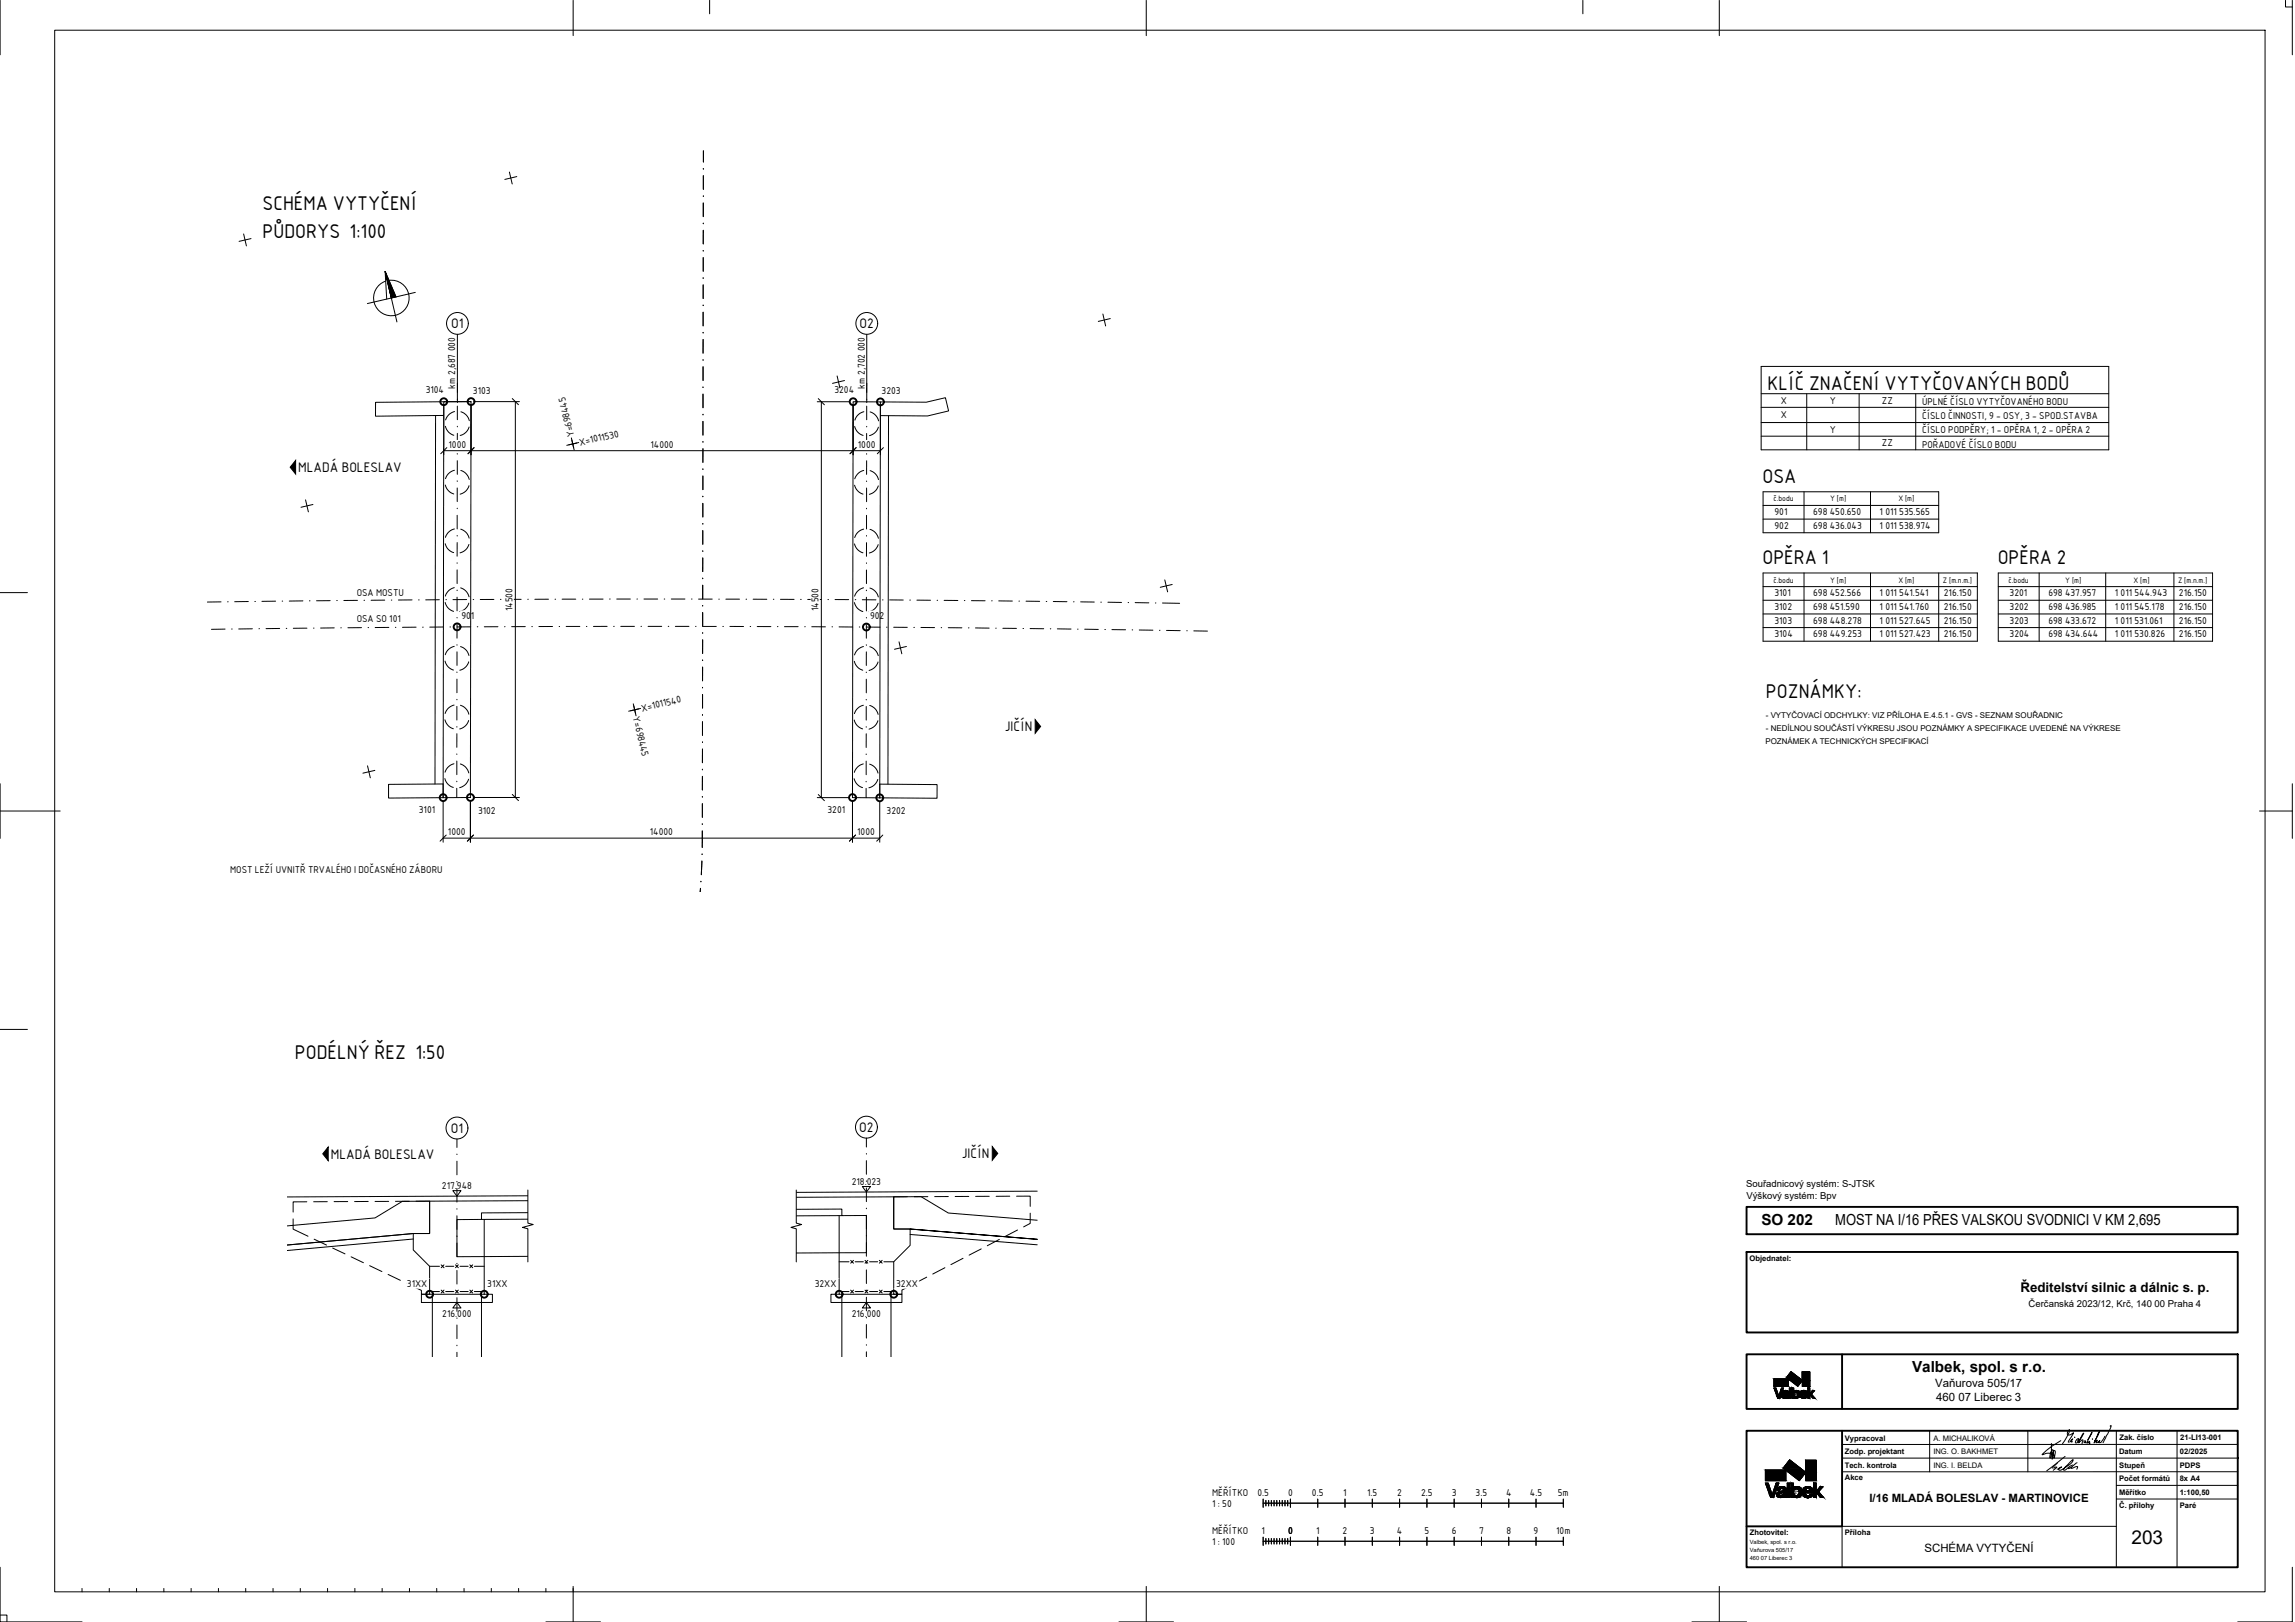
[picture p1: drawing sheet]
<svg xmlns="http://www.w3.org/2000/svg" width="841mm" height="594mm" viewBox="0 0 841 594" stroke-linecap="round" stroke-linejoin="round" font-family="sans-serif">
<defs><g id="words">
<g font-size="7">
<text x="96.2" y="76.8">SCHÉMA VYTYČENÍ</text>
<text x="96.2" y="87.2">PŮDORYS 1:100</text>
<text x="647.7" y="142.7">KLÍČ ZNAČENÍ VYTYČOVANÝCH BODŮ</text>
<text x="645.9" y="176.8">OSA</text>
<text x="645.9" y="206.6">OPĚRA 1</text>
<text x="732.1" y="206.6">OPĚRA 2</text>
<text x="647.1" y="255.7">POZNÁMKY:</text>
<text x="108.1" y="387.8">PODÉLNÝ ŘEZ 1:50</text>
<text x="781.1" y="565.7">203</text>
</g>
<g font-size="5.6">
<text x="645.5" y="448.7">SO 202</text>
<text x="672.5" y="448.8">MOST NA I/16 PŘES VALSKOU SVODNICI V KM 2,695</text>
<text x="700.7" y="502.4">Valbek, spol. s r.o.</text>
</g>
<g font-size="4.9">
<text x="165.3" y="120.2">O1</text>
<text x="315" y="120.2">O2</text>
<text x="109.3" y="172.9">MLADÁ BOLESLAV</text>
<text x="368.2" y="267.8">JIČÍN</text>
<text x="165.2" y="414.9">O1</text>
<text x="314.9" y="414.6">O2</text>
<text x="121.3" y="424.4">MLADÁ BOLESLAV</text>
<text x="352.5" y="424.2">JIČÍN</text>
<text x="740.4" y="473.2">Ředitelství silnic a dálnic s. p.</text>
</g>
<g font-size="4.2">
<text x="709.2" y="508">Vaňurova 505/17</text>
<text x="709.5" y="513">460 07 Liberec 3</text>
<text x="685.1" y="550">I/16 MLADÁ BOLESLAV - MARTINOVICE</text>
<text x="705.2" y="568.4">SCHÉMA VYTYČENÍ</text>
</g>
<g font-size="3.5">
<text x="166.9" y="142.3" transform="rotate(-90 166.9 142.3)">km 2,687 000</text>
<text x="316.9" y="142.3" transform="rotate(-90 316.9 142.3)">km 2,702 000</text>
<text x="156" y="144.1">3104</text>
<text x="173.3" y="144.2">3103</text>
<text x="305.8" y="144.1">3204</text>
<text x="323.1" y="144.3">3203</text>
<text x="652.6" y="147.9">X</text>
<text x="670.6" y="147.9">Y</text>
<text x="689.7" y="147.9">ZZ</text>
<text x="704.3" y="148.5">ÚPLNÉ ČÍSLO VYTYČOVANÉHO BODU</text>
<text x="652.6" y="153.2">X</text>
<text x="704.3" y="153.5">ČÍSLO ČINNOSTI, 9 - OSY, 3 - SPOD.STAVBA</text>
<text x="210.5" y="159.9" transform="rotate(-103 210.5 159.9)">Y=698445</text>
<text x="670.6" y="158.5">Y</text>
<text x="704.3" y="158.8">ČÍSLO PODPĚRY; 1 - OPĚRA 1, 2 - OPĚRA 2</text>
<text x="164.4" y="164.1">1000</text>
<text x="212.6" y="163.2" transform="rotate(-13 212.6 163.2)">X=1011530</text>
<text x="238.4" y="164.1">14000</text>
<text x="314.4" y="164.1">1000</text>
<text x="689.7" y="163.5">ZZ</text>
<text x="704.3" y="164">POŘADOVÉ ČÍSLO BODU</text>
<text x="650.3" y="188.7">901</text>
<text x="664.4" y="188.7">698 450.650</text>
<text x="688.8" y="188.7">1 011 535.565</text>
<text x="650.3" y="193.7">902</text>
<text x="664.4" y="193.8">698 436.043</text>
<text x="688.8" y="193.8">1 011 538.974</text>
<text x="130.7" y="218.3">OSA MOSTU</text>
<text x="650.3" y="218.5">3101</text>
<text x="664.4" y="218.5">698 452.566</text>
<text x="688.8" y="218.5">1 011 541.541</text>
<text x="712.3" y="218.5">216.150</text>
<text x="736.5" y="218.5">3201</text>
<text x="750.6" y="218.5">698 437.957</text>
<text x="775" y="218.5">1 011 544.943</text>
<text x="798.5" y="218.5">216.150</text>
<text x="130.7" y="228">OSA SO 101</text>
<text x="169.1" y="226.8">901</text>
<text x="187.9" y="223.9" transform="rotate(-90 187.9 223.9)">14500</text>
<text x="300" y="223.9" transform="rotate(-90 300 223.9)">14500</text>
<text x="318.8" y="226.8">902</text>
<text x="650.3" y="223.4">3102</text>
<text x="664.4" y="223.5">698 451.590</text>
<text x="688.8" y="223.5">1 011 541.760</text>
<text x="712.3" y="223.4">216.150</text>
<text x="736.5" y="223.4">3202</text>
<text x="750.6" y="223.5">698 436.985</text>
<text x="775" y="223.5">1 011 545.178</text>
<text x="798.5" y="223.4">216.150</text>
<text x="650.3" y="228.5">3103</text>
<text x="650.3" y="233.5">3104</text>
<text x="664.4" y="228.5">698 448.278</text>
<text x="664.4" y="233.5">698 449.253</text>
<text x="688.8" y="228.5">1 011 527.645</text>
<text x="688.8" y="233.5">1 011 527.423</text>
<text x="712.3" y="228.5">216.150</text>
<text x="712.3" y="233.5">216.150</text>
<text x="736.5" y="228.5">3203</text>
<text x="736.5" y="233.5">3204</text>
<text x="750.6" y="228.5">698 433.672</text>
<text x="750.6" y="233.5">698 434.644</text>
<text x="775" y="228.5">1 011 531.061</text>
<text x="775" y="233.5">1 011 530.826</text>
<text x="798.5" y="228.5">216.150</text>
<text x="798.5" y="233.5">216.150</text>
<text x="231.9" y="262.7" transform="rotate(77 231.9 262.7)">Y=698445</text>
<text x="235.3" y="260.6" transform="rotate(-13 235.3 260.6)">X=1011540</text>
<text x="153.5" y="297.7">3101</text>
<text x="175.2" y="298">3102</text>
<text x="303.3" y="297.7">3201</text>
<text x="324.9" y="298.1">3202</text>
<text x="164.1" y="306">1000</text>
<text x="238.1" y="306">14000</text>
<text x="314.1" y="306">1000</text>
<text x="84.3" y="319.8">MOST LEŽÍ UVNITŘ TRVALÉHO I DOČASNÉHO ZÁBORU</text>
<text x="161.9" y="435.3">217.948</text>
<text x="312.1" y="433.8">218.023</text>
<text x="639.9" y="434.9">Souřadnicový systém: S-JTSK</text>
<text x="640" y="439.1">Výškový systém: Bpv</text>
<text x="149.1" y="471.3">31XX</text>
<text x="178.6" y="471.3">31XX</text>
<text x="298.6" y="471.3">32XX</text>
<text x="328.4" y="471.3">32XX</text>
<text x="743.4" y="478.8">Čerčanská 2023/12, Krč, 140 00 Praha 4</text>
<text x="162.1" y="482.3">216.000</text>
<text x="312.1" y="482.3">216.000</text>
<text x="444.2" y="551.8">1 : 50</text>
<text x="444.2" y="548.1">MĚŘÍTKO</text>
<text x="460.8" y="548.1">0.5</text>
<text x="472" y="548.1">0</text>
<text x="480.8" y="548.1">0.5</text>
<text x="492.3" y="548.1">1</text>
<text x="501" y="548.1">1.5</text>
<text x="512" y="548.1">2</text>
<text x="520.8" y="548.1">2.5</text>
<text x="532" y="548.1">3</text>
<text x="540.8" y="548.1">3.5</text>
<text x="551.9" y="548.1">4</text>
<text x="560.6" y="548.1">4.5</text>
<text x="570.9" y="548.1">5m</text>
<text x="444.2" y="562">MĚŘÍTKO</text>
<text x="462.3" y="562">1</text>
<text x="472" y="562">0</text>
<text x="482.3" y="562">1</text>
<text x="492" y="562">2</text>
<text x="502" y="562">3</text>
<text x="511.9" y="562">4</text>
<text x="522" y="562">5</text>
<text x="532" y="562">6</text>
<text x="542" y="562">7</text>
<text x="552" y="562">8</text>
<text x="562" y="562">9</text>
<text x="570.3" y="562">10m</text>
<text x="444.2" y="565.7">1 : 100</text>
</g>
<g font-size="2.9">
<text x="647.1" y="263.1">- VYTYČOVACÍ ODCHYLKY: VIZ PŘÍLOHA E.4.5.1 - GVS - SEZNAM SOUŘADNIC</text>
<text x="647.1" y="267.9">- NEDÍLNOU SOUČÁSTÍ VÝKRESU JSOU POZNÁMKY A SPECIFIKACE UVEDENÉ NA VÝKRESE</text>
<text x="647" y="272.7">POZNÁMEK A TECHNICKÝCH SPECIFIKACÍ</text>
</g>
<g font-size="2.8">
<text x="649.9" y="183.6">č.bodu</text>
<text x="670.7" y="183.6">Y [m]</text>
<text x="695.7" y="183.6">X [m]</text>
<text x="649.9" y="213.4">č.bodu</text>
<text x="670.7" y="213.4">Y [m]</text>
<text x="695.7" y="213.4">X [m]</text>
<text x="712" y="213.4">Z [m.n.m.]</text>
<text x="736.1" y="213.4">č.bodu</text>
<text x="756.8" y="213.4">Y [m]</text>
<text x="781.9" y="213.4">X [m]</text>
<text x="798.2" y="213.4">Z [m.n.m.]</text>
<text x="641.1" y="461.7">Objednatel:</text>
<text x="676.1" y="527.6">Vypracoval</text>
<text x="708.5" y="527.7">A. MICHALIKOVÁ</text>
<text x="776.7" y="527.6">Zak. číslo</text>
<text x="798.9" y="527.6">21-LI13-001</text>
<text x="676" y="532.6">Zodp. projektant</text>
<text x="708.5" y="532.6">ING. O. BAKHMET</text>
<text x="776.5" y="532.6">Datum</text>
<text x="798.9" y="532.5">02/2025</text>
<text x="676" y="537.6">Tech. kontrola</text>
<text x="708.5" y="537.6">ING. I. BELDA</text>
<text x="776.6" y="537.6">Stupeň</text>
<text x="798.8" y="537.6">PDPS</text>
<text x="676.1" y="542.2">Akce</text>
<text x="776.5" y="542.6">Počet formátů</text>
<text x="798.8" y="542.6">8x A4</text>
<text x="776.5" y="547.6">Měřítko</text>
<text x="798.8" y="547.6">1:100,50</text>
<text x="776.6" y="552.2">Č. přílohy</text>
<text x="798.8" y="552.2">Paré</text>
<text x="641.2" y="562.2">Zhotovitel:</text>
<text x="676" y="562.2">Příloha</text>
</g>
<g font-size="2.1">
<text x="641.2" y="565.5">Valbek, spol. s r.o.</text>
<text x="641.2" y="568.5">Vaňurova 505/17</text>
<text x="641.2" y="571.5">460 07 Liberec 3</text>
</g>
</g></defs>
<g fill="none" stroke="#000" stroke-width=".37">
<path d="M0 .1v20M20 11.1h810.1v571.9h-810.1zM210 .1v13M260.1 .1v5M420.1 .1v13M580.1 .1v5M630 .1v13M837.5 .1v2.5h2.5M840 .1v20M257.8 55.2v4.1M186.7 63l1 4.4M189.4 64.7l-4.4 1"/>
<path d="M257.7 74.4v4.9M257.7 61.7v.2M257.7 64.3v5.1M257.7 71.7v.2M89.3 85.7l1 4.4M92 87.4l-4.4 1M257.7 91.8v.1M257.7 94.4v4.9M257.7 81.7v.3M257.7 84.3v5M134.6 111.2l8.8-2.1 2.1 8.8M142.5 102.7a6.5 6.5 0 0 1 7.1 8.5 6.5 6.5 0 0 1-10.8 2.5 6.5 6.5 0 0 1 2.5-10.7"/>
<path d="M145.1 108.7l-4-9.3 2.3 9.7-2.3-9.7 .6 10.2M152.2 107.1l-8.8 2M257.7 114.4v5M257.7 101.7v.3M257.7 104.3v5M257.7 111.8v.1M404.2 115l1 4.4M406.9 116.7l-4.4 1M167.6 122.5v25M257.6 131.8v.1M257.6 134.3v5.1M257.7 121.7v.3"/>
<path d="M257.7 124.3l-.1 5M306.8 137.7l1 4.4M309.5 139.4l-4.4 1M317.6 122.5v25M645.4 134.2h127.4v30.6h-127.4zM159.6 152.2l-.2 134.9M162.6 147.1h10l-.2 145-10 .1zM162.6 148.6v18M163.2 156.1a4.4 4.4 0 0 0 3.1 3.3M166.6 150.7a4.4 4.4 0 0 0-3.3 3.1M167.6 148.7v5M167.6 156.1v.2"/>
<path d="M167.6 158.7v5M167.6 146.1v.2M168.9 150.8a4.4 4.4 0 0 1 3.1 3.3M171.9 156.4a4.5 4.5 0 0 1-3.3 3.1M172.6 147.1l-35 .3v5l25-.2M172.6 148.6v18M174.1 147.1h16.3M187.7 146l2.3 2.2M188.8 147.1v145M257.6 154.3v5.1M257.6 141.7v.2M257.6 144.3v5"/>
<path d="M257.6 151.7v.2M299.5 147.1h11.6M299.9 146l2.2 2.3M301 147.1v145M312.6 147.1l10 .1-.2 145-10-.1zM312.6 148.6v18M313.2 156.2a4.5 4.5 0 0 0 3.1 3.3M316.6 150.8a4.4 4.4 0 0 0-3.3 3.1M317.6 158.8v5M317.6 148.8v4.9M317.6 156.2v.2M317.6 140.3v3.5"/>
<path d="M318.9 150.9a4.5 4.5 0 0 1 3.1 3.2M321.9 156.5a4.4 4.4 0 0 1-3.3 3M322.6 147.2l16.8 .1 7.1-1.6 1.1 4.8-7.7 1.9-17.3-.2M322.6 148.7v17.9M325.6 152.2l-.2 135M645.4 149.2h127.4M645.4 144.2h127.4M645.4 154.8h127.4M645.4 159.8h127.4M662.1 144.2v20.6M681.3 144.2v20.6M702 144.2v20.6"/>
<path d="M162.6 165.1h160M163.2 177.6a4.5 4.5 0 0 0 3.1 3.3M163.7 163.9l-2.2 2.3M166.5 172.2a4.5 4.5 0 0 0-3.2 3.1M167.6 176.1v.2M167.6 178.7v5M167.6 166.1v.2M167.6 168.7v5M168.9 172.3a4.5 4.5 0 0 1 3.1 3.3M171.9 177.9a4.4 4.4 0 0 1-3.3 3.1M173.7 163.9l-2.2 2.3M209.4 160.4l1 4.4"/>
<path d="M209.9 162.6h.1M212.1 162.1l-4.4 1M257.6 171.7v.3M257.6 174.3v5M257.6 161.7v.2M257.6 164.4v4.9M313.2 177.7a4.5 4.5 0 0 0 3.1 3.3M313.8 163.9l-2.3 2.3M316.5 172.3a4.4 4.4 0 0 0-3.3 3.1M317.6 176.2v.2M317.6 178.7v5.1M317.6 166.2v.2"/>
<path d="M317.6 168.8v5M318.9 172.4a4.4 4.4 0 0 1 3 3.3M321.9 178a4.5 4.5 0 0 1-3.3 3.1M323.7 163.9l-2.2 2.3M112 183.1l1 4.4M114.7 184.8l-4.4 1M163.2 199.2a4.4 4.4 0 0 0 3 3.2M166.5 193.8a4.4 4.4 0 0 0-3.3 3M167.5 188.7v5M167.5 196.1v.2M167.5 198.7v5M167.6 186.1v.2"/>
<path d="M168.8 193.8a4.4 4.4 0 0 1 3.1 3.3M171.9 199.4a4.5 4.5 0 0 1-3.3 3.1M257.5 194.3v5M257.6 181.8v.1M257.6 184.4v4.9M257.6 191.7v.3M313.1 199.2a4.4 4.4 0 0 0 3.1 3.3M316.5 193.8a4.4 4.4 0 0 0-3.3 3.1M317.5 186.2v.2M317.5 188.8v5M317.5 196.2v.2M317.5 198.7v5.1"/>
<path d="M318.8 193.9a4.4 4.4 0 0 1 3.1 3.3M321.8 199.5a4.4 4.4 0 0 1-3.2 3M646.1 180.1h64.4v15h-64.4zM646.1 185.1h64.4M646.1 190.1h64.4M661.1 180.1v15M685.5 180.1v15M0 217.1h10.1M121 220h-5M123.4 220h.2M131 219.9h-5M133.4 219.9h.2"/>
<path d="M141 219.8l-5 .1M143.4 219.8h.2M151 219.7l-5 .1M153.4 219.7h.2M161 219.7h-5M163.4 219.6h.2M166.5 215.2a4.4 4.4 0 0 0-3.3 3.1M167.5 218.7v5M167.5 206.1v.2M167.5 208.7v5M167.5 216.1v.2M168.8 215.3a4.5 4.5 0 0 1 3.1 3.3"/>
<path d="M171 219.6h-5M173.4 219.6h.2M181 219.6h-5M183.4 219.5h.2M191 219.5h-5M193.4 219.5h.2M201 219.5h-5M203.4 219.5h.2M206 219.4h5M213.4 219.4h.2M216 219.4h5M223.4 219.4h.2"/>
<path d="M226 219.4h5M233.4 219.4h.2M236 219.4h5M243.4 219.4h.2M246 219.4h5M253.4 219.4h.2M256 219.4h5M257.5 211.7v.3M257.5 214.3v5M257.5 201.8v.1M257.5 204.4v5M263.4 219.4h.2"/>
<path d="M266 219.4h5M273.4 219.5h.2M276 219.5h5M283.4 219.5h.2M286 219.5h5M293.4 219.5h.2M296 219.6h5M303.4 219.6h.2M306 219.6h5M313.4 219.6h.2M316 219.7h5M316.5 215.3a4.4 4.4 0 0 0-3.3 3.1"/>
<path d="M317.5 216.1v.3M317.5 218.8v4.9M317.5 206.2v.1M317.5 208.8v5M318.8 215.4a4.4 4.4 0 0 1 3.1 3.2M323.4 219.7h.2M326 219.7l5 .1M333.4 219.8h.2M336 219.8l5 .1M343.4 219.9h.2M346 219.9h5M353.4 220h.2"/>
<path d="M356 220h5M426.8 212.4l1.1 4.4M429.6 214.1l-4.4 1M646.1 219.9h78.5M646.1 209.9h78.5v25h-78.5zM646.1 214.9h78.5M661.1 209.9v25M685.5 209.9v25M710.5 209.9v25M732.3 219.9h78.5M732.3 209.9h78.5v25h-78.5zM732.3 214.9h78.5"/>
<path d="M747.3 209.9v25M771.7 209.9v25M796.6 209.9v25M81 220.4l-5 .1M82.5 230.4l-5 .1M83.4 220.4h.2M84.9 230.4h.2M91 220.3l-5 .1M92.5 230.3l-5 .1M93.4 220.3h.2M95.1 230.3h-.2M101 220.2l-5 .1"/>
<path d="M102.5 230.2h-5M103.4 220.2h.2M104.9 230.2h.2M111 220.1h-5M112.5 230.1h-5M113.4 220.1h.2M114.9 230.1h.2M122.5 230h-5M124.9 229.9h.2M132.5 229.9h-5M134.9 229.9h.2M142.5 229.8h-5"/>
<path d="M144.9 229.8h.2M152.5 229.7l-5 .1M154.9 229.7h.2M162.5 229.7h-5M163.1 220.7a4.4 4.4 0 0 0 3.1 3.2M164.9 229.6h.2M166.5 236.7a4.4 4.4 0 0 0-3.3 3.1M167.5 236.1v.2M167.5 238.7v5M167.5 226.1v.2M167.5 228.7v5M168.8 236.8a4.4 4.4 0 0 1 3.1 3.3"/>
<path d="M171.8 220.9a4.5 4.5 0 0 1-3.3 3.1M172.5 229.6h-5M174.9 229.6h.2M182.5 229.5l-5 .1M185.1 229.5h-.2M192.5 229.5h-5M194.9 229.5h.2M202.5 229.5h-5M204.9 229.5h.2M207.5 229.4h5M214.9 229.4h.2M222.5 229.4h-5"/>
<path d="M224.9 229.4h.2M227.5 229.4h5M234.9 229.4h.2M237.5 229.4h5M244.9 229.4h.2M247.5 229.4h5M254.9 229.4h.2M257.5 229.4h5M257.5 234.4v4.9M257.5 221.8v.1M257.5 224.3v5.1M257.5 231.7v.2"/>
<path d="M264.9 229.4h.2M267.5 229.4l5 .1M274.9 229.5h.2M277.5 229.5h5M284.9 229.5h.2M287.5 229.5h5M294.9 229.5h.2M297.5 229.5l5 .1M304.9 229.6h.2M307.5 229.6l5 .1M313.1 220.7a4.4 4.4 0 0 0 3.1 3.3M314.9 229.7h.2"/>
<path d="M316.4 236.8a4.4 4.4 0 0 0-3.3 3.1M317.5 229.7h5M317.5 228.8v5M317.5 236.1v.3M317.5 238.8v4.9M317.5 226.2v.1M318.7 236.9a4.6 4.6 0 0 1 3.1 3.2M321.8 221a4.5 4.5 0 0 1-3.3 3M324.9 229.7h.2M327.5 229.7l5 .1M329.5 235.1l1 4.4M332.2 236.8l-4.4 1"/>
<path d="M334.9 229.8h.2M337.5 229.8l5 .1M344.9 229.9h.2M347.5 229.9h5M354.9 230h.2M357.5 230l5 .1M363.4 220.1h.2M364.9 230.1h.2M366 220.1h5M367.5 230.1l5 .1M373.4 220.2h.2M374.9 230.2h.2"/>
<path d="M376 220.2l5 .1M377.5 230.2l5 .1M383.4 220.3h.2M384.9 230.3h.2M386 220.3l5 .1M387.5 230.3l5 .1M393.4 220.4h.2M394.9 230.4h.2M396 220.4l5 .1M397.5 230.5h5M403.4 220.5h.2M404.9 230.6h.2"/>
<path d="M406 220.6l5 .1M407.5 230.6l5 .1M413.4 220.7h.2M414.9 230.7h.2M416 220.7l5 .1M417.5 230.8h5M423.4 220.8h.2M424.9 230.9h.2M426 220.9l6.3 .1M427.5 230.9l5 .1M434.9 231h.2M437.5 231.1l5 .1"/>
<path d="M646.1 229.9h78.5M646.1 224.9h78.5M732.3 229.9h78.5M732.3 224.9h78.5M163.1 242.1a4.4 4.4 0 0 0 3.1 3.3M166.4 258.2a4.4 4.4 0 0 0-3.3 3.1M167.4 258.7v5M167.4 246.1v.2M167.4 248.7v5M167.4 256.1v.2M168.7 258.3a4.5 4.5 0 0 1 3.1 3.3M171.8 242.4a4.4 4.4 0 0 1-3.3 3.1"/>
<path d="M232.1 257.8l1 4.4M232.6 260h.1M234.8 259.5l-4.4 1M257.5 251.7v.2M257.5 254.4v4.9M257.5 241.7v.2M257.5 244.3v5.1M313.1 242.2a4.5 4.5 0 0 0 3.1 3.3M316.4 258.3a4.4 4.4 0 0 0-3.3 3.1M317.4 256.2v.2M317.4 258.8v5M317.5 246.2v.2"/>
<path d="M317.5 248.8v5M318.7 258.4a4.4 4.4 0 0 1 3.1 3.3M321.8 242.5a4.5 4.5 0 0 1-3.3 3M163 263.6a4.5 4.5 0 0 0 3.1 3.3M166.4 279.8a4.5 4.5 0 0 0-3.3 3M167.4 276.1v.2M167.4 278.7v5M167.4 266.1v.2M167.4 268.7v5M168.7 279.8a4.4 4.4 0 0 1 3.1 3.3M171.7 263.9a4.5 4.5 0 0 1-3.2 3.1M257.4 261.7v.3"/>
<path d="M257.4 264.3v5M257.4 271.8v.1M257.4 274.4v5M313 263.7a4.4 4.4 0 0 0 3.1 3.3M316.4 279.8a4.4 4.4 0 0 0-3.3 3.1M317.4 276.2v.2M317.4 278.8v5M317.4 266.2v.2M317.4 268.7v5.1M318.7 279.9a4.4 4.4 0 0 1 3.1 3.3M321.7 264a4.4 4.4 0 0 1-3.2 3.1M0 297h22.1"/>
<path d="M0 287.1v20M134.7 280.5l1 4.4M137.4 282.2l-4.4 1M142.4 287.3l20-.2v5.1l-20 .1zM162.4 293.7v14.8M163 285.2a4.4 4.4 0 0 0 3.1 3.2M167.4 288.7v3.4M167.4 286.1v.2M171.7 285.4a4.4 4.4 0 0 1-3.3 3.1M172.4 293.6v14.9M173.9 292.1h16.5M187.7 291l2.3 2.2"/>
<path d="M257.4 291.8v.1M257.4 294.4v5M257.4 284.3v5M257.4 281.7v.3M299.5 292.1h11.4M299.9 291l2.2 2.3M312.4 293.6v14.9M313 285.2a4.5 4.5 0 0 0 3.1 3.3M317.4 286.2v.2M317.4 288.7v3.5M321.7 285.5a4.5 4.5 0 0 1-3.3 3M322.4 293.7v14.8"/>
<path d="M322.4 287.2l21 .2v5l-21-.2zM828 297h12M840 287.1v20M162.4 307h160M163.5 305.9l-2.2 2.2M173.5 305.9l-2.2 2.2M257.2 315.4l-.2 5M257.3 312.8v.2M257.4 304.3l-.1 6.1M257.4 301.7v.3M313.5 305.9l-2.2 2.2M323.5 305.9l-2.2 2.2"/>
<path d="M256.7 325.4l-.1 1.3M256.9 322.8v.2M0 377h10.1M167.4 417.2v3.1M317.5 416.8v3.3M149.9 440h-5M157.4 439.9l-5 .1M165.9 436.1h3l-1.5 2zM167.4 422.7v.2M167.4 425.3v5M167.4 432.7v.2M167.4 435.3v5"/>
<path d="M193.4 439.8l-36 .1v11.9h-6v6l6 6v10.2h20M193.4 438l-88.2 .4M193.4 435.9v12.1l2 .5-3.9 1.1 1.9 .5v12.1M291.8 435.9v12.1l2 .5-3.9 1.1 1.9 .5v12.1M291.9 438.5l35.6-.1v11.7h6v6l-6 6v11.9h-20v-28.7M316 434.6h3l-1.5 2zM317.5 422.5v.2M317.5 425.1v5M317.5 432.5v.2M317.5 435.1v5M332.5 438.3l-5 .1M340 438.3h-5"/>
<path d="M347.5 438.2l-5 .1M355 438.2h-5M362.5 438.2h-5M370 438.1l-5 .1M372.5 438.1h5v3.7M380.1 436.3l-88.2 .4M105.2 449l32.2-2.9 10-6.1 10-.1v11.9h-6l-46.2 4.2 46.2-4.2M107.4 446.4v3.8l5.5 2.6M112.4 440.2h-5v3.7M115.1 453.9l4.6 2.1M119.9 440.1l-5 .1M121.9 457.1l4.5 2.1"/>
<path d="M127.4 440.1h-5M134.9 440l-5 .1M142.4 440h-5M151.4 453.8l-46.2 4.2M167.4 442.7v.2M167.4 445.3v5M167.4 452.7v.2M167.4 455.3v5M177.4 446.6v27.4M193.4 444.2h-17v2.4l-9 .1v13.6l26-.1M193.4 446.5l-17 .1M291.9 442.9l16.6-.1v2.4h9v13.6l-25.6 .1"/>
<path d="M308.5 445.2l-16.6 .1M317.5 442.5v.2M317.5 445.1v5M317.5 452.5v.2M317.5 455.1v5M333.5 452.1l46.6 3.8M359.6 457.4l-4.5 2.3M366.2 454l-4.4 2.3M372.9 450.5l-4.5 2.3M377.5 444.3v3.8l-2.4 1.3M380.1 446.9l-32.6-2.6-10-6-10 .1v11.7h6l46.6 3.8-46.6-3.8M128.7 460.3l4.5 2.2"/>
<path d="M135.4 463.6l4.6 2.1M142.2 466.8l4.5 2.1M149 470l5.4 2.6v1.4h3h-3v3h26v-3h-3M157.4 463.8h3.7M161.1 473h-2.7v24M161.7 473.6l.5-.6 .5 .6M161.7 472.5l.5 .5 .5-.5M161.7 463.3l.5 .5 .5-.5M161.7 464.3l.5-.5 .5 .5M163.3 473h3M163.3 463.8h3M166.9 473.6l.5-.6 .6 .6"/>
<path d="M166.9 472.5l.5 .5 .6-.5M166.9 463.3l.5 .5 .6-.5M166.9 464.3l.5-.5 .6 .5M167.4 477l1.5 2.1h-3zM167.4 462.7v.2M167.4 465.3v5M167.4 472.7v.2M167.4 475.3v5M168.6 473h3M168.6 463.8h3M172.2 473.6l.5-.6 .5 .6M172.2 472.5l.5 .5 .5-.5"/>
<path d="M172.2 463.3l.5 .5 .5-.5M172.2 464.3l.5-.5 .5 .5M173.8 473h2.6v24M173.8 463.8h3.6M307.5 462.1h3.6M311.1 473h-2.6v24M311.7 473.6l.6-.6 .5 .6M311.7 472.5l.6 .5 .5-.5M311.7 461.6l.6 .5 .5-.5M311.7 462.7l.6-.6 .5 .6M313.4 473h3M313.4 462.1h3"/>
<path d="M317 473.6l.5-.6 .5 .6M317 472.5l.5 .5 .5-.5M317 461.6l.5 .5 .5-.5M317 462.7l.5-.6 .5 .6M317.5 477l1.5 2.1h-3zM317.5 462.5v.2M317.5 465.1v5M317.5 472.5v.2M317.5 475.1v5M318.6 473h3M318.6 462.1h3M322.2 473.6l.6-.6 .5 .6"/>
<path d="M322.2 472.5l.6 .5 .5-.5M322.2 461.6l.6 .5 .5-.5M322.2 462.7l.6-.6 .5 .6M323.9 473h2.6v24M323.9 462.1h3.6M332.9 471.2l-2.4 1.3v1.5h-3h3v3h-26v-3h3M339.6 467.8l-4.4 2.3M346.3 464.3l-4.5 2.3M352.9 460.9l-4.4 2.3M167.4 482.7v.2M167.4 485.3v5M167.4 492.7v.2"/>
<path d="M167.4 495.3v1.7M317.5 482.5v.2M317.5 485.1v5M317.5 492.5v.2M317.5 495.1v1.9M650.1 505.1h5.2v2.6h-5.2zM650.1 508.4h.7l1 3 1.1-3h.7l-1.4 3.7h-.8zM650.1 507.7v-2.6h5.2v2.6M653.2 510.2a1.15 1.15 0 0 1 1.1-.9 1.15 1.15 0 0 1 1.1 1l.1 1.8h-.6v-.4M653.2 510.2h.6l.3-.4a.53 .53 0 0 1 .5 0 .53 .53 0 0 1 .2 .6l.1 .4M653.2 510.8l1.6-.4 .1 .4-1.2 .4a.54 .54 0 0 0 .4 .5 .54 .54 0 0 0 .6-.3 .59 .59 0 0 1-.2 .7 .59 .59 0 0 1-.7 0 .76 .76 0 0 1-.7-.4 .76 .76 0 0 1 .1-.9zM653.3 509.7a1.18 1.18 0 0 1 1.3-.4 1.18 1.18 0 0 1 .8 1l.1 1.8h-.6l-.2-.7 .1-1a.55 .55 0 0 0-.2-.6 .55 .55 0 0 0-.7 .1l-.1 .3h-.6z"/>
<path d="M654.7 504.5l1.6-2.1 4.2 3.2-1.7 2.1M654.8 510.4l-1.2 .2a.87 .87 0 0 0-.3 1.3 .87 .87 0 0 0 1.3 .1l.3-.3v-.9M654.9 510.8l-1.2 .4a.54 .54 0 0 0 .4 .5 .54 .54 0 0 0 .6-.3M655.7 508.4h.7v3.7h-.7zM656.3 502.4l4.2 3.2-1.7 2.1-4.1-3.2zM656.7 508.4h.6l.2 1.6-.2 2.1h-.6zM657.3 509.7v-1.3h-.6v3.7h.6v-.4M657.3 509.7l.2 .3a.83 .83 0 0 1 1.1 .2 .83 .83 0 0 1 0 1.1 .83 .83 0 0 1-1.1 .1M657.3 509.7a1.31 1.31 0 0 1 1.8 .1 1.31 1.31 0 0 1 0 1.8 1.31 1.31 0 0 1-1.8 .1M657.4 509.6a1.32 1.32 0 0 1 1.8 .2 1.32 1.32 0 0 1-.1 1.8 1.32 1.32 0 0 1-1.8 .1l.2-.3a.83 .83 0 0 0 1.1-.1 .83 .83 0 0 0 0-1.1 .83 .83 0 0 0-1.1-.2zM657.5 511.4l-.2 .3M657.5 510l-.2 .7 .2 .7"/>
<path d="M660 509.7a1.34 1.34 0 0 1 2.3 .6l-.6 .1a.71 .71 0 0 0-.7-.7 .71 .71 0 0 0-.7 .7v.5a.77 .77 0 0 0 .5 .7 .77 .77 0 0 0 .9-.3h.6a1.43 1.43 0 0 1-2.1 .6 1.43 1.43 0 0 1-.2-2.2zM660.3 510.4l2-.1v.5l-2 .1zM660.3 510.4a.71 .71 0 0 1 .7-.7 .71 .71 0 0 1 .7 .7M660.3 510.4v.5M660.5 502.5h2.7v5.2h-2.7zM660.5 505.6h.1M660.5 505.6v-3.1h2.7v5.2h-2.7M662.3 510.3v.6h-2a.77 .77 0 0 0 .5 .7 .77 .77 0 0 0 .9-.3h.6a1.38 1.38 0 0 1-2.1 .6 1.38 1.38 0 0 1 0-2.2 1.38 1.38 0 0 1 2.1 .6l-2 .1M662.6 508.4h.6v2.1l.9-1.1h.8l-1.1 1.2 1.2 1.5h-.8l-1-1.4v1.4h-.6zM647 538.5h7.4v3.8h-7.4zM653.5 537.7l2.3-3 5.9 4.6-2.3 3M655.8 534.7l5.9 4.6-2.3 3-5.9-4.6z"/>
<path d="M661.7 534.9h3.9v7.4h-3.9zM675 534h145M707.1 524.1v15M743.1 524.1v15M752.6 537.8l.6-.4h.5l-1.3 1.1M754 535.8l-2 1.9M755.2 527.7a20.6 20.6 0 0 0-6.8 5.1h.1a3.7 3.7 0 0 1 4.3 .3v.9l.4-2.2-.2-.5a1.54 1.54 0 0 0-.9 1.9l-.1 1.2 .4-.8-.2-2.6a3.8 3.8 0 0 0-1 2.9h.3l.2-1.2 .1-4M756.8 533.4l-6.8 5.3M758.4 524.3l-2.6 4.5M758.4 523.6a1.33 1.33 0 0 0-.6 2l.8-.1 1.3-.7-1.8 2.9-.1 .6M759.2 537.3l-1.2 .6 .2-.4M759.5 528l-.5 .1 .6-1.1-1.2 1.2"/>
<path d="M759.6 536.6l-2.8 1.8h-.6l.6-1 1.9-2 1-.8v.3a3.9 3.9 0 0 1-2.2 2.1l-2.5 1.5a.5 .5 0 0 1-.7-.5 .5 .5 0 0 1 .6-.5l.6-.2-1 .7-.6 .1M761.2 535.8l-2.2 1.9a1 1 0 0 0 1.3-.4l1.1-.1-.4 .9M761.3 527.9l.4-1-.8 .6a.5 .5 0 0 0-.4 .5 .5 .5 0 0 0 .5 .5l1-.8 1.6-2.8-1.5 2.4-.3 1.2 .6-.6a.47 .47 0 0 1 .4-.5 .47 .47 0 0 1 .5 .2l-.3 1.3M764.2 528.3a.34 .34 0 0 0 0-.5 .34 .34 0 0 0-.5 .1 .34 .34 0 0 0 .3 .5l.3-.2v.2h.2M765.1 527.3l1.6-2.7-1.9 4 1-.7-.3 .8 .5-.2M771.4 526l-.8 1.3a1.07 1.07 0 0 1-1.6 .9l.5-.5-1.3 .7 .4-.7a.97 .97 0 0 0-1.2 .8l2-4.2-.6 1.5-1.3 2M773.3 522.3l.4-.1-3 6.2M775.5 524v50M797.8 524v50M820 539l-145 .1M820 529l-145 .1M462.9 550.6h110"/>
<path d="M462.9 549.1v3M463.9 549.6v2M464.9 549.6v2M465.9 549.6v2M466.9 549.6v2M467.9 549.6v2M468.9 549.6v2M469.9 549.6v2M470.9 549.6v2M471.9 549.6v2M472.9 549.1v3M482.9 549.1v3"/>
<path d="M492.9 549.1v3M502.9 549.1v3M512.9 549.1v3M522.9 549.1v3M532.9 549.1v3M542.9 549.1v3M552.9 549.1v3M562.9 549.1v3M572.9 549.1v3M647 543.2h1l1.4 4.2 1.5-4.2h1l-2 5.2h-1zM647 542.3v-3.8h7.4v3.8M651.3 545.8a1.63 1.63 0 0 1 1.7-1.3 1.63 1.63 0 0 1 1.6 1.4l.1 2.5h-.9v-.5"/>
<path d="M651.3 545.8h.9a.76 .76 0 0 1 .7-.6 .76 .76 0 0 1 .8 .6v.9M651.4 546.7l2.3-.6v.6l-1.1 .2a.51 .51 0 0 0-.5 .5 .51 .51 0 0 0 .5 .5l.9-.3 .3 .3a1.37 1.37 0 0 1-1.7 .7 1.37 1.37 0 0 1-.8-1.7zM651.7 545a1.66 1.66 0 0 1 1.7-.5 1.66 1.66 0 0 1 1.2 1.4l.1 2.5h-.9l-.3-.8 .2-1.5a.79 .79 0 0 0-.5-.9 .79 .79 0 0 0-.9 .3l-.1 .3h-.9zM653.7 546.7l-1.1 .2a.51 .51 0 0 0-.5 .5 .51 .51 0 0 0 .5 .5l.9-.3M653.7 546.1l-1.8 .3a1.17 1.17 0 0 0-.6 1.6 1.17 1.17 0 0 0 1.6 .5l.9-.6-.3-.3 .2-.9M655 543.2h.9v5.2h-.9zM656.3 543.2h.9v1.9l.3 .5-.3 .7 .3 1.1-.3 1h-.9zM657.2 545.1v-1.9h-.9v5.2h.9v-.5M657.2 545.1l.3 .5a1.17 1.17 0 0 1 1.6 .1 1.17 1.17 0 0 1 0 1.6 1.17 1.17 0 0 1-1.6 .1M657.2 545.1a1.88 1.88 0 0 1 2.6-.1 1.88 1.88 0 0 1 .2 2.6 1.72 1.72 0 0 1-2.8 .3M657.3 545a1.89 1.89 0 0 1 2.5 .3 1.89 1.89 0 0 1 0 2.5 1.89 1.89 0 0 1-2.5 .2l.2-.6a1.17 1.17 0 0 0 1.6-.1 1.17 1.17 0 0 0 0-1.6 1.17 1.17 0 0 0-1.6-.1zM657.5 547.4l-.3 .5"/>
<path d="M657.5 545.6l-.3 .9 .3 .9M661 545.1a1.9 1.9 0 0 1 3.3 .8l-.8 .2a1.01 1.01 0 0 0-1-.9 1.01 1.01 0 0 0-1 .9l-.1 .6a1.1 1.1 0 0 0 .8 1.1 1.1 1.1 0 0 0 1.2-.5h.9a2.02 2.02 0 0 1-3 .9 2.02 2.02 0 0 1-.3-3.1zM661.5 546.1l2.8-.2 .1 .8h-3zM661.5 546.1a1.01 1.01 0 0 1 1-.9 1.01 1.01 0 0 1 1 .9M661.5 546.1l-.1 .6M664.3 545.9l.1 .8h-3a1.1 1.1 0 0 0 .8 1.1 1.1 1.1 0 0 0 1.2-.5h.9a1.96 1.96 0 0 1-3 .9 1.96 1.96 0 0 1-.1-3.1 1.96 1.96 0 0 1 3 .6l.1 .2-.8 .2h-2M664.7 543.2h.9v3.1l1.3-1.7h1.1l-1.6 1.7 1.8 2.1h-1.2l-1.4-1.8v1.8h-.9zM775.5 559h-100.5v15M775.5 544h44.5M775.5 549h44.5M0 574v20h30.1M462.9 563v3"/>
<path d="M462.9 564.5h110M463.9 563.5v2M464.9 563.5v2M465.9 563.5v2M466.9 563.5v2M467.9 563.5v2M468.9 563.5v2M469.9 563.5v2M470.9 563.5v2M471.9 563.5v2M472.9 563v3M482.9 563v3"/>
<path d="M492.9 563v3M502.9 563v3M512.9 563v3M522.9 563v3M532.9 563v3M542.9 563v3M552.9 563v3M562.9 563v3M572.9 563v3M840 574v20h-20M0 591.5h2.5v2.5M30.1 581.8v1.2"/>
<path d="M40 581.8v1.2M50 581.8v1.2M60 581.8v1.2M70 581.8v1.2M80.1 581.8v1.2M90 581.8v1.2M100.1 581.8v1.2M110 581.8v1.2M120 581.8v1.2M130 581.8v1.2M140 581.8v1.2M150.1 581.8v1.2"/>
<path d="M160 581.8v1.2M170.1 581.8v1.2M180 581.8v1.2M190.1 581.8v1.2M200 581.8v1.2M200 594h20M210 581v13M410 594h20M420.1 581v13M620 594h20M630 581v13"/>
<circle cx="167.6" cy="118.5" r="4"/>
<circle cx="317.6" cy="118.5" r="4"/>
<circle cx="167.5" cy="413.2" r="4"/>
<circle cx="317.5" cy="412.8" r="4"/>
<circle cx="760.3" cy="526.4" r=".05"/>
<circle cx="766.8" cy="527.1" r=".05"/>
</g>
<g fill="#000" stroke="#000" stroke-width=".37">
<path d="M141.1 99.4l4 9.3-1.7 .4zM108.3 168.6v5l-2-2.5zM379.3 263.6l2 2.5-2 2.5zM120.3 420.1v5l-2-2.5zM363.6 420l2 2.5-2 2.5zM650.1 505.1h5.2v2.6zM653.1 511.1h.7zM653.3 509.8h.8zM654.2 509.3h.3zM654.6 511.6h.2zM653.9 510.5h1zM656.1 505.6h4.4z"/>
<path d="M656.3 502.4l2.8 2.1h-4.4zM657.4 509.9h.3zM658 512.1h.5zM658.1 511.6h1.1zM658.1 509.3h.2zM660.3 510.8l2 .1zM660.5 502.5v3.1zM660.6 512.1h.9zM660.7 512.1h.6zM660.8 512.1h.5zM661.1 511.6h1zM661.7 510.3h.5z"/>
<path d="M661.7 510.4h.6zM647 538.5h7.4v3.8zM655.8 534.7l3.9 3h-6.2zM651.8 544.8h2.3zM652.8 544.5h.4zM652.3 546.3l1.4-.2v.2zM657.4 545.4h.2zM658.2 548.5h.6zM658.2 544.5h.6zM658.5 547.8h1.4zM658.3 544.5h.3zM661.4 546.6l3 .1z"/>
<path d="M662.1 548.5h.8zM662.4 544.5h.2zM662.7 547.8h1.4zM663.4 545.9h.7zM663.5 546.1h.8z"/>
<path d="M650.1 508.4l1.7 3-1-3zM650.1 508.4l1.7 3h-.6z"/>
<path d="M651.2 511.4l1 .7 .3-.7zM651.2 511.4l1 .7h-.8zM651.4 512.1h.8zM651.4 512.1h.8z"/>
<path d="M652.9 508.4l-.4 3 1.1-3zM652.9 508.4l-.4 3h-.7z"/>
<path d="M653.1 511.2h.6zM653.1 511.2h.6z"/>
<path d="M653.1 511.2l.6 .1zM653.1 511.2l.6 .1z"/>
<path d="M653.1 511.3h.6zM653.1 511.3h.6z"/>
<path d="M653.1 511.3h.6zM653.1 511.3h.6z"/>
<path d="M653.1 511.3l.6 .1zM653.1 511.3l.6 .1z"/>
<path d="M653.1 511.2h.6zM653.1 511.2h.6z"/>
<path d="M653.1 511.2h.6zM653.1 511.2h.6z"/>
<path d="M653.1 511.4h.6zM653.1 511.4h.6z"/>
<path d="M653.1 511.4h.7zM653.1 511.4h.7z"/>
<path d="M653.1 511.1h.7zM653.1 511.1l.6 .1z"/>
<path d="M653.1 511.4l.7 .1zM653.1 511.4l.7 .1zM653.1 511.5h.7zM653.1 511.5h.7z"/>
<path d="M653.1 511.1h.7zM653.1 511.1h.7zM653.1 511.1h.7z"/>
<path d="M653.1 511.5h.7zM653.1 511.5h.7z"/>
<path d="M653.2 510.2h.6zM653.2 510.2h.6z"/>
<path d="M653.1 511.1h.7zM653.1 511.1h.7z"/>
<path d="M653.1 511.5h.7zM653.1 511.5h.7z"/>
<path d="M653.2 510.1h.6zM653.2 510.1l.6 .1z"/>
<path d="M653.8 512.1h.4zM653.8 512.1h.4z"/>
<path d="M653.1 511h.7zM653.1 511l.7 .1zM653.1 511.1h.7z"/>
<path d="M653.1 511.5h.7zM653.1 511.5h.7z"/>
<path d="M653.1 511.5l.8 .1zM653.1 511.5l.8 .1z"/>
<path d="M653.2 510h.6zM653.2 510l.6 .1zM653.2 510.1h.6zM653.2 510.1h.6z"/>
<path d="M653.2 510h.7zM653.2 510h.7z"/>
<path d="M653.2 510h.7zM653.2 510h.6z"/>
<path d="M653.1 511.6h.8zM653.1 511.6h.8z"/>
<path d="M653.1 511.6h.8zM653.1 511.6h.8zM653.1 511.6h.8zM653.1 511.6h.8z"/>
<path d="M653.1 511h.8zM653.1 511h.8z"/>
<path d="M653.1 511h.8zM653.1 511h.7z"/>
<path d="M653.2 509.9h.7zM653.2 509.9l.7 .1z"/>
<path d="M653.2 509.9h.7zM653.2 509.9h.7z"/>
<path d="M653.1 511.6h.9zM653.1 511.6h.9z"/>
<path d="M653.3 509.9h.6zM653.3 509.9h.7z"/>
<path d="M653.3 509.9h.6zM653.3 509.9h.6z"/>
<path d="M653.1 511h.9zM653.1 511h.8z"/>
<path d="M653.3 509.8h.7zM653.3 509.8h.7z"/>
<path d="M653.3 509.8l.7 .1zM653.3 509.8l.7 .1z"/>
<path d="M653.1 511.6l1 .1zM653.1 511.6l1 .1z"/>
<path d="M653.2 510.9h.8zM653.2 510.9l.8 .1z"/>
<path d="M653.3 509.8h.8zM653.3 509.8h.8z"/>
<path d="M653.3 509.8h.8zM653.3 509.8h.7z"/>
<path d="M653.3 509.8h.9zM653.3 509.8h1z"/>
<path d="M653.3 509.8h.9zM653.3 509.8h.8zM653.3 509.8h.8z"/>
<path d="M653.2 510.9h1zM653.2 510.9h.8zM653.2 510.9h.8zM653.2 510.9h.8z"/>
<path d="M653.1 511.7h1.1zM653.1 511.7h1.1z"/>
<path d="M653.3 509.7l1 .1zM653.3 509.7l1 .1z"/>
<path d="M653.2 510.9h1.1zM653.2 510.9h1z"/>
<path d="M653.7 512.1h.6zM653.7 512.1h.5zM653.8 512.1h.4z"/>
<path d="M653.7 512.1h.6zM653.7 512.1h.6z"/>
<path d="M653.5 512h1zM653.5 512h1z"/>
<path d="M653.5 512h1zM653.5 512l.8 .1z"/>
<path d="M654.2 509.3h.4zM654.1 509.3h.5z"/>
<path d="M653.4 512h1.2zM653.4 512h1.1z"/>
<path d="M653.4 512h1.2zM653.4 512h1.2z"/>
<path d="M654.1 509.3h.5zM654 509.3h.6z"/>
<path d="M654 509.3h.7zM654 509.3h.7z"/>
<path d="M653.4 511.9h1.3zM653.4 511.9l1.2 .1z"/>
<path d="M653.2 510.8h1.5zM653.2 510.8l1.1 .1z"/>
<path d="M653.3 511.9h1.4zM653.3 511.9h1.4z"/>
<path d="M654 509.3h.9zM653.8 509.3h1.1z"/>
<path d="M653.2 511.8h1.6zM653.2 511.8l1.5 .1zM653.3 511.9h1.4zM653.3 511.9h1.4z"/>
<path d="M654.6 511.6h.2zM654.5 511.6h.3z"/>
<path d="M654.5 511.6h.4zM654.4 511.6h.5z"/>
<path d="M653.2 511.8h1.6zM653.2 511.8h1.6z"/>
<path d="M653.9 510.5l1 .1zM653.6 510.6h1.3z"/>
<path d="M653.6 510.6l1.3 .1zM653.4 510.7h1.5z"/>
<path d="M653.4 510.7h1.5zM653.3 510.7h1.6z"/>
<path d="M653.3 510.7l1.6 .1zM653.3 510.7l1.6 .1z"/>
<path d="M653.3 510.8h1.6zM653.2 510.8h1.5z"/>
<path d="M654.4 511.6l.5 .1zM654.3 511.7h.6z"/>
<path d="M654.3 511.7h.6zM654.2 511.7h.7z"/>
<path d="M653.8 509.3h1.1zM653.8 509.3h1.1z"/>
<path d="M653.1 511.7h1.8zM653.1 511.7h1.8z"/>
<path d="M653.8 509.3l1.2 .1zM653.7 509.4h1.3z"/>
<path d="M653.1 511.7h1.8zM653.1 511.7h1.8z"/>
<path d="M653.2 511.7h1.7zM653.2 511.7l1.6 .1zM653.2 511.8h1.6zM653.2 511.8h1.6z"/>
<path d="M653.7 509.4h1.3zM653.7 509.4h1.3z"/>
<path d="M653.7 509.4l1.4 .1zM653.6 509.5h1.5z"/>
<path d="M653.6 509.5h1.5zM653.6 509.5h1.5z"/>
<path d="M653.6 509.5h1.6zM653.5 509.5h1.7z"/>
<path d="M653.5 509.5h1.7zM653.5 509.5h1.7z"/>
<path d="M653.5 509.5l1.7 .1zM653.5 509.5l1.7 .1z"/>
<path d="M653.5 509.6h1.7zM653.5 509.6h1.7z"/>
<path d="M653.4 509.6l1.9 .1zM653.4 509.6l1.9 .1z"/>
<path d="M653.4 509.7h1.9zM653.4 509.7h1.9z"/>
<path d="M653.3 509.7h2zM653.3 509.7h2z"/>
<path d="M654.3 509.7l1 .1zM654.3 509.7l1 .1z"/>
<path d="M654.4 509.8h.9zM654.4 509.8h.9zM654.5 509.8h.8zM654.5 509.8h.8z"/>
<path d="M654.5 509.8h.8zM654.5 509.8h.8z"/>
<path d="M654.5 509.8h.8zM654.5 509.8h.8z"/>
<path d="M650.1 507.7h5.2zM650.1 505.1l5.2 2.6h-5.2z"/>
<path d="M654.6 509.8h.7zM654.6 509.8h.7z"/>
<path d="M654.6 509.8l.8 .1zM654.6 509.8l.8 .1z"/>
<path d="M654.7 509.9h.7zM654.7 509.9h.7z"/>
<path d="M654.7 509.9h.7zM654.7 509.9h.7z"/>
<path d="M654.7 509.9h.7zM654.7 509.9h.7z"/>
<path d="M654.7 509.9l.7 .1zM654.7 509.9l.7 .1z"/>
<path d="M654.7 510h.7zM654.7 510h.7z"/>
<path d="M654.8 510l.6 .1zM654.8 510l.6 .1z"/>
<path d="M654.8 510.1h.6zM654.8 510.1h.6z"/>
<path d="M654.8 510.1l.6 .1zM654.8 510.1l.6 .1z"/>
<path d="M654.8 510.2l.6 .1zM654.8 510.2l.6 .1z"/>
<path d="M654.8 510.3l.6 .1zM654.8 510.3l.6 .1zM654.8 510.4h.6zM654.8 510.4h.6z"/>
<path d="M654.8 510.4l.6 .4v-.4zM654.8 510.4l.6 .4h-.5z"/>
<path d="M654.9 510.8l.5 .2v-.2zM654.9 510.8l.5 .2h-.6z"/>
<path d="M654.8 511l.7 .1zM654.8 511l.7 .1z"/>
<path d="M654.8 511.1l.7 .2zM654.8 511.1l.7 .2z"/>
<path d="M654.8 511.3h.7zM654.8 511.3h.7z"/>
<path d="M654.8 511.3l.7 .1zM654.8 511.3l.7 .1z"/>
<path d="M654.7 511.4h.8zM654.7 511.4h.8z"/>
<path d="M654.7 511.4l.8 .3v-.3zM654.7 511.4l.8 .3zM654.9 511.7h.6zM654.9 511.7h.6z"/>
<path d="M654.9 511.7l.6 .1zM654.9 511.7l.6 .1z"/>
<path d="M654.9 511.8l.6 .1zM654.9 511.8l.6 .1z"/>
<path d="M654.9 511.9l.6 .2zM654.9 511.9l.6 .2z"/>
<path d="M656.1 505.6h4.4zM656.1 505.6h4.4l-1.7 2.1z"/>
<path d="M655.7 508.4l.7 3.7v-3.7zM655.7 508.4l.7 3.7h-.7z"/>
<path d="M656.7 510.7l.6 .1zM656.7 510.7l.6 .1z"/>
<path d="M656.7 510.8l.6 .1zM656.7 510.8l.6 .1z"/>
<path d="M656.7 511.7l.6 .2v-.2zM656.7 511.7l.6 .2h-.6z"/>
<path d="M656.7 511.9l.6 .2zM656.7 511.9l.6 .2z"/>
<path d="M656.7 508.4l.6 1.3v-1.3zM656.7 508.4l.6 1.3h-.6z"/>
<path d="M656.7 509.7l.8 .3-.2-.3zM656.7 509.7l.8 .3h-.8z"/>
<path d="M656.7 510.6h.6zM656.7 510.6l.6 .1z"/>
<path d="M656.7 510.9l.6 .1zM656.7 510.9l.6 .1z"/>
<path d="M656.7 510.4l.6 .2zM656.7 510.4l.6 .2z"/>
<path d="M656.7 511l.7 .1zM656.7 511l.7 .1z"/>
<path d="M656.7 510.3h.7zM656.7 510.3l.6 .1z"/>
<path d="M656.7 511.1l.7 .2zM656.7 511.1l.7 .2z"/>
<path d="M656.7 510.2h.7zM656.7 510.2l.7 .1z"/>
<path d="M656.7 511.3l.8 .1zM656.7 511.3l.8 .1z"/>
<path d="M656.7 510.1h.8zM656.7 510.1l.7 .1z"/>
<path d="M656.7 511.4l.6 .3 .2-.3zM656.7 511.4l.6 .3h-.6z"/>
<path d="M656.7 510h.8zM656.7 510l.8 .1z"/>
<path d="M657.4 511.5h.3zM657.4 511.5h.3z"/>
<path d="M657.4 511.5h.4zM657.4 511.5h.4z"/>
<path d="M657.4 509.9h.3zM657.4 509.9h.3z"/>
<path d="M657.4 511.5l.4 .1zM657.4 511.5l.4 .1z"/>
<path d="M657.4 509.8h.4zM657.4 509.8l.3 .1z"/>
<path d="M657.4 511.6h.5zM657.4 511.6h.5z"/>
<path d="M657.4 511.6h.6zM657.3 511.6h.7z"/>
<path d="M657.4 509.8h.5zM657.4 509.8h.4z"/>
<path d="M658 512.1h.3zM658.1 512.1h.2z"/>
<path d="M657.4 509.8h.6zM657.4 509.8h.7z"/>
<path d="M657.4 509.8h.6zM657.4 509.8h.5z"/>
<path d="M658.1 509.8h1.1zM658.1 509.8h1.1z"/>
<path d="M658.1 509.3h.3zM658 509.3h.4z"/>
<path d="M658 509.3h.4zM658 509.3h.4z"/>
<path d="M658 509.3h.5zM657.9 509.3h.6z"/>
<path d="M657.9 512.1h.6zM657.9 512.1h.6z"/>
<path d="M657.9 509.3h.7zM657.9 509.3h.7z"/>
<path d="M657.9 509.3h.7zM657.8 509.3h.8z"/>
<path d="M657.8 512.1h.8zM657.8 512.1h.7z"/>
<path d="M657.8 509.3l.9 .1zM657.8 509.4h.9z"/>
<path d="M657.8 512h.8zM657.8 512l.8 .1z"/>
<path d="M657.8 509.4h1zM657.7 509.4h1.1z"/>
<path d="M657.7 512h1zM657.7 512h.9z"/>
<path d="M657.7 512h1zM657.7 512h1z"/>
<path d="M657.7 509.4h1.1zM657.6 509.4h1.2z"/>
<path d="M657.6 509.4l1.3 .1zM657.6 509.5h1.3z"/>
<path d="M657.6 512h1.2zM657.6 512h1.1z"/>
<path d="M657.5 511.9h1.4zM657.5 511.9l1.3 .1z"/>
<path d="M657.6 509.5h1.3zM657.5 509.5h1.4z"/>
<path d="M657.5 509.5h1.5zM657.5 509.5h1.5z"/>
<path d="M657.5 511.9h1.4zM657.5 511.9h1.4z"/>
<path d="M657.5 509.5l1.5 .1zM657.5 509.5l1.5 .1z"/>
<path d="M657.4 511.8h1.6zM657.4 511.8l1.5 .1z"/>
<path d="M657.4 509.6h1.7zM657.4 509.6h1.7z"/>
<path d="M657.4 511.8h1.6zM657.4 511.8h1.6z"/>
<path d="M657.4 509.6l1.7 .1zM657.4 509.6l1.7 .1z"/>
<path d="M654.7 504.5l5.8 1.1-1.4-1.1zM654.7 504.5l5.8 1.1h-4.4z"/>
<path d="M657.4 511.8h1.7zM657.4 511.8h1.6z"/>
<path d="M657.4 509.7h1.8zM657.4 509.7h1.8z"/>
<path d="M657.3 511.7h1.8zM657.3 511.7l1.8 .1z"/>
<path d="M657.3 509.7h1.9zM657.3 509.7h1.9z"/>
<path d="M657.3 511.7h1.9zM657.3 511.7h1.8z"/>
<path d="M657.4 509.7l1.8 .1zM657.4 509.7l1.8 .1z"/>
<path d="M657.3 511.6h1.9zM657.3 511.6l1.9 .1z"/>
<path d="M658.1 509.8h1.1zM658.1 509.8h1.1z"/>
<path d="M658.2 509.8h1zM658.2 509.8h1z"/>
<path d="M658.2 511.6h1zM658.1 511.6h1.1zM658 511.6h1.2z"/>
<path d="M657.3 511.6h1.9zM657.3 511.6h1.9z"/>
<path d="M658.3 509.8l.9 .1zM658.3 509.8l.9 .1z"/>
<path d="M658.4 509.9h.9zM658.4 509.9h.9z"/>
<path d="M658.4 511.5l.8 .1zM658.3 511.6h.9z"/>
<path d="M658.3 511.6h.9zM658.2 511.6h1z"/>
<path d="M658.4 509.9h.9zM658.4 509.9h.9zM658.5 509.9h.8zM658.5 509.9h.8z"/>
<path d="M658.4 511.5h.9zM658.4 511.5h.8z"/>
<path d="M658.5 511.5h.8zM658.4 511.5h.9z"/>
<path d="M658.5 509.9l.8 .1zM658.5 509.9l.8 .1z"/>
<path d="M658.5 511.5h.8zM658.5 511.5h.8z"/>
<path d="M658.6 510h.7zM658.6 510h.7z"/>
<path d="M658.6 511.4h.7zM658.6 511.4l.7 .1z"/>
<path d="M658.6 510l.7 .1zM658.6 510l.7 .1z"/>
<path d="M658.6 510.1h.8zM658.6 510.1h.8z"/>
<path d="M658.6 511.4h.7zM658.6 511.4h.7z"/>
<path d="M658.7 511.3h.7zM658.7 511.3l.6 .1z"/>
<path d="M658.7 510.1l.7 .1zM658.7 510.1l.7 .1z"/>
<path d="M658.7 511.3h.7zM658.7 511.3h.7z"/>
<path d="M658.7 510.2h.7zM658.7 510.2h.7z"/>
<path d="M658.7 510.2l.7 .1zM658.7 510.2l.7 .1z"/>
<path d="M658.7 511.2h.7zM658.7 511.2l.7 .1z"/>
<path d="M658.8 510.3l.6 .1zM658.8 510.3l.6 .1z"/>
<path d="M658.8 511.1h.6zM658.8 511.1h.6z"/>
<path d="M658.8 511.1h.6zM658.8 511.1l.6 .1z"/>
<path d="M658.8 510.4l.6 .1zM658.8 510.4l.6 .1z"/>
<path d="M658.8 510.5l.7 .1zM658.8 510.5l.7 .1z"/>
<path d="M658.8 510.8l.6 .1zM658.8 510.8l.6 .1z"/>
<path d="M658.8 510.9l.6 .1zM658.8 510.9l.6 .1z"/>
<path d="M658.8 511h.6zM658.8 511l.6 .1z"/>
<path d="M658.8 510.6h.7zM658.8 510.6h.7z"/>
<path d="M658.8 510.6l.6 .2 .1-.2zM658.8 510.6l.6 .2z"/>
<path d="M659.7 510.1h.7zM659.7 510.1h.7z"/>
<path d="M659.9 511.6h1.1zM659.9 511.6h1.1z"/>
<path d="M660.3 510.8l2 .1zM660.3 510.9h2z"/>
<path d="M659.6 510.7l.7 .2zM659.6 510.7l.7 .2z"/>
<path d="M659.7 510.9h.6zM659.7 510.9h.6z"/>
<path d="M659.7 510.9l.6 .1zM659.7 510.9l.6 .1z"/>
<path d="M659.7 510.4l.6 .1zM659.7 510.4l.6 .1z"/>
<path d="M659.7 510.5l.6 .2v-.2zM659.7 510.5l.6 .2h-.7z"/>
<path d="M659.7 511l.6 .1zM659.7 511l.6 .1z"/>
<path d="M659.7 510.3h.6zM659.7 510.3h.6z"/>
<path d="M659.7 510.3h.6zM659.7 510.3l.6 .1z"/>
<path d="M659.7 511.1h.6zM659.7 511.1h.6z"/>
<path d="M659.7 511.1l.7 .1zM659.7 511.1l.7 .1z"/>
<path d="M659.7 510.2h.7zM659.7 510.2l.6 .1z"/>
<path d="M659.7 511.2l.7 .1zM659.7 511.2l.7 .1zM659.7 511.3h.7zM659.7 511.3h.7z"/>
<path d="M659.7 510.1h.7zM659.7 510.1l.7 .1z"/>
<path d="M659.7 511.3h.8zM659.7 511.3h.8z"/>
<path d="M659.8 510h.6zM659.8 510l.6 .1z"/>
<path d="M659.8 510h.7zM659.8 510h.6z"/>
<path d="M659.8 511.3l.7 .1zM659.8 511.3l.7 .1z"/>
<path d="M659.8 510h.7zM659.8 510h.7z"/>
<path d="M660.5 502.5h2.7zM660.5 502.5h2.7z"/>
<path d="M659.8 511.4h.7zM659.8 511.4h.7z"/>
<path d="M659.8 509.9h.7zM659.8 509.9l.7 .1z"/>
<path d="M659.8 511.4l.8 .1zM659.8 511.4l.8 .1z"/>
<path d="M659.9 509.9h.7zM659.9 509.9h.6z"/>
<path d="M659.8 511.5h.9zM659.8 511.5h.9z"/>
<path d="M659.9 509.8h.7zM659.9 509.8h.8z"/>
<path d="M659.9 509.8h.7zM659.9 509.8l.7 .1z"/>
<path d="M659.8 511.5h.9zM659.8 511.5h.9zM659.9 511.5h.8zM659.9 511.5h.8z"/>
<path d="M659.9 509.8h.8zM659.9 509.8h.8z"/>
<path d="M659.9 511.5l.9 .1zM659.9 511.5l.9 .1z"/>
<path d="M659.9 511.6h.9zM659.9 511.6h.9z"/>
<path d="M660.8 512.1h.3zM660.9 512.1h.2z"/>
<path d="M659.9 509.8h.9zM659.9 509.8h.8z"/>
<path d="M659.9 511.6h1zM659.9 511.6h1z"/>
<path d="M660 509.8h.9zM659.9 509.8h.9z"/>
<path d="M659.9 511.6h1.1zM659.9 511.6h1.1z"/>
<path d="M660 509.7h1zM660 509.7h1z"/>
<path d="M660 509.7h1zM660 509.7l.9 .1z"/>
<path d="M660.9 509.3h.4zM660.8 509.3h.5zM660.8 509.3h.5zM660.8 509.3h.5z"/>
<path d="M660.8 509.3h.6zM660.6 509.3h.8zM660.6 509.3h.8zM660.6 509.3h.8z"/>
<path d="M660.6 509.3l1 .1zM660.5 509.4h1.1z"/>
<path d="M660.6 512.1h.9zM660.6 512.1h.7zM660.7 512.1h.6z"/>
<path d="M660.5 509.4h1.1zM660.5 509.4h1.1z"/>
<path d="M660.5 509.4h1.2zM660.4 509.4h1.3z"/>
<path d="M660.5 512h1.1zM660.5 512l1 .1zM660.6 512.1h.9z"/>
<path d="M660.4 512h1.2zM660.4 512h1.2z"/>
<path d="M660.4 509.4h1.3zM660.3 509.4h1.4z"/>
<path d="M661.7 510.3h.4zM661.7 510.3h.4z"/>
<path d="M660.3 509.4l1.5 .1zM660.2 509.5h1.6zM660.2 509.5h1.6zM660.2 509.5h1.6z"/>
<path d="M660.3 512h1.4zM660.3 512h1.3z"/>
<path d="M660.3 512h1.5zM660.3 512h1.4z"/>
<path d="M660.2 509.5l1.7 .1zM660.1 509.6h1.8zM660.1 509.6h1.8zM660.1 509.6h1.8z"/>
<path d="M660.2 511.9h1.6zM660.2 511.9l1.6 .1z"/>
<path d="M660.2 511.9h1.7zM660.2 511.9h1.6z"/>
<path d="M660.1 509.6l1.9 .1zM660.1 509.6l1.9 .1zM660 509.7h2zM660 509.7h2z"/>
<path d="M660.1 511.8h1.8zM660.1 511.8l1.8 .1z"/>
<path d="M660.1 511.8h1.9zM660.1 511.8h1.8z"/>
<path d="M660 509.7h2.1zM660 509.7h2.1z"/>
<path d="M661 509.7h1.1zM661 509.7h1.1z"/>
<path d="M661.1 509.7l1 .1zM661.1 509.7l1 .1z"/>
<path d="M660 511.7h2.1zM660 511.7l2 .1z"/>
<path d="M661.2 509.8h.9zM661.2 509.8h.9z"/>
<path d="M661.2 509.8h.9zM661.2 509.8h.9z"/>
<path d="M661.3 509.8h.8zM661.3 509.8h.8z"/>
<path d="M660 511.7h2.1zM660 511.7h2.1z"/>
<path d="M661.4 509.8l.7 .1zM661.4 509.8l.7 .1z"/>
<path d="M661.4 509.9h.7zM661.4 509.9h.7z"/>
<path d="M661.4 509.9h.8zM661.4 509.9h.8z"/>
<path d="M661.2 511.6h.9zM661.1 511.6h1zM661.1 511.6h1z"/>
<path d="M661.1 511.6h1zM661 511.6h1.1z"/>
<path d="M659.9 511.6h2.2zM659.9 511.6l2.2 .1z"/>
<path d="M661.4 511.5l.8 .1zM661.3 511.6h.9z"/>
<path d="M661.3 511.6h.9zM661.2 511.6h.9z"/>
<path d="M661.5 509.9l.7 .1zM661.5 509.9l.7 .1z"/>
<path d="M661.5 510h.7zM661.5 510h.7z"/>
<path d="M661.4 511.5h.8zM661.4 511.5h.8z"/>
<path d="M661.5 510h.7zM661.5 510h.7z"/>
<path d="M661.5 511.5h.7zM661.4 511.5h.8z"/>
<path d="M661.6 510l.6 .1zM661.6 510l.6 .1z"/>
<path d="M661.5 511.5h.7zM661.5 511.5h.7z"/>
<path d="M661.6 510.1h.6zM661.6 510.1h.6z"/>
<path d="M661.6 510.1l.7 .1zM661.6 510.1l.7 .1z"/>
<path d="M661.6 511.4h.6zM661.6 511.4l.6 .1z"/>
<path d="M661.6 511.4h.7zM661.6 511.4h.6z"/>
<path d="M661.7 510.2l.6 .1zM661.7 510.2l.6 .1z"/>
<path d="M661.7 510.3h.6zM661.7 510.3h.5z"/>
<path d="M661.7 511.3h.6zM661.7 511.3l.6 .1zM661.6 511.4h.7zM661.6 511.4h.7z"/>
<path d="M660.3 510.4l2 .1zM660.3 510.4l2 .1z"/>
<path d="M660.3 510.5l2 .2v-.2zM660.3 510.5l2 .2h-2z"/>
<path d="M660.3 510.7l2 .1zM660.3 510.7l2 .1z"/>
<path d="M662.6 508.4h.6zM662.6 508.4h.6z"/>
<path d="M662.6 512.1h.6zM662.6 512.1h.6z"/>
<path d="M662.6 508.4l.6 1v-1zM662.6 508.4l.6 1h-.6z"/>
<path d="M662.6 509.4l.6 1.1v-1.1zM662.6 509.4l.6 1.1h-.6z"/>
<path d="M662.6 510.7l.6 1.4v-1.4zM662.6 510.7l.6 1.4h-.6zM662.6 512.1h.6zM662.6 512.1h.6z"/>
<path d="M660.5 502.5l2.7 3.1v-3.1zM660.5 502.5l2.7 3.1h-2.7z"/>
<path d="M660.5 505.6l2.7 2.1v-2.1zM660.5 505.6l2.7 2.1h-2.7zM660.5 507.7h2.7zM660.5 507.7h2.7z"/>
<path d="M662.6 510.6l1.3 .1zM662.6 510.6l1.3 .1z"/>
<path d="M662.6 510.5h1.3zM662.6 510.5l1.2 .1z"/>
<path d="M663.2 510.7l1.8 1.4-1.1-1.4zM663.2 510.7l1.8 1.4h-.8z"/>
<path d="M664.1 509.4h.8zM664.1 509.4h.8z"/>
<path d="M664.1 509.4l-.2 1.1 1-1.1zM664.1 509.4l-.2 1.1h-.7z"/>
<path d="M655.4 539.3h6.3zM655.4 539.3h6.3z"/>
<path d="M653.5 537.7l8.2 1.6-2-1.6zM653.5 537.7l8.2 1.6h-6.3zM655.4 539.3l4 3 2.3-3z"/>
<path d="M661.7 539.3h3.9zM661.7 539.3h3.9zM661.7 539.3h3.9zM661.7 539.3h3.9z"/>
<path d="M661.7 534.9l3.9 4.4v-4.4zM661.7 534.9l3.9 4.4h-3.9z"/>
<path d="M661.7 539.3l3.9 3v-3zM661.7 539.3l3.9 3h-3.9z"/>
<path d="M647 543.2l2.4 4.2-1.4-4.2zM647 543.2l2.4 4.2h-.9z"/>
<path d="M648.5 547.4l1.4 1 .4-1zM648.5 547.4l1.4 1h-1zM648.9 548.4h1zM648.9 548.4h1z"/>
<path d="M650.9 543.2h1zM650.9 543.2h1z"/>
<path d="M651.5 545.2h1.4zM651.5 545.2h1.4z"/>
<path d="M650.9 543.2l-.6 4.2 1.6-4.2zM650.9 543.2l-.6 4.2h-.9z"/>
<path d="M651.2 547.3h.9zM651.2 547.3h.9z"/>
<path d="M651.2 547.3l.9 .1zM651.2 547.3l.9 .1z"/>
<path d="M651.2 547.4h.9zM651.2 547.4h.9z"/>
<path d="M651.2 547.4l.9 .1zM651.2 547.4l.9 .1zM651.2 547.5h.9zM651.2 547.5h.9z"/>
<path d="M651.2 547.2l.9 .1zM651.2 547.2l.9 .1z"/>
<path d="M651.2 547.3h.9zM651.2 547.3h.9z"/>
<path d="M651.2 547.5l.9 .1zM651.2 547.5l.9 .1z"/>
<path d="M651.2 547.2h.9zM651.2 547.2h.9z"/>
<path d="M651.2 547.2h.9zM651.2 547.2h.9z"/>
<path d="M651.2 547.6h1zM651.2 547.6h1z"/>
<path d="M651.2 547.1h1zM651.2 547.1l.9 .1z"/>
<path d="M651.2 547.6h1zM651.2 547.6h1z"/>
<path d="M651.2 547.1h1zM651.2 547.1h1z"/>
<path d="M651.2 547.6l1 .1zM651.2 547.6l1 .1z"/>
<path d="M651.3 545.7l.9 .1zM651.3 545.7l.9 .1z"/>
<path d="M651.2 547.7h1.1zM651.2 547.7h1.1z"/>
<path d="M651.2 547h1zM651.2 547l1 .1z"/>
<path d="M651.4 545.6h.8zM651.4 545.6l.8 .1z"/>
<path d="M652.3 548.5h.5zM652.3 548.5h.5z"/>
<path d="M651.2 547.7h1.1zM651.2 547.7h1.1z"/>
<path d="M651.2 547.7l1.1 .1zM651.2 547.7l1.1 .1z"/>
<path d="M651.4 545.5h.9zM651.4 545.5l.8 .1zM651.4 545.6h.8zM651.4 545.6h.8z"/>
<path d="M651.2 547h1.1zM651.2 547h1zM651.2 547h1zM651.2 547h1z"/>
<path d="M651.4 545.5h.9zM651.4 545.5h.9z"/>
<path d="M651.4 545.5h.9zM651.4 545.5h.9z"/>
<path d="M651.2 547.8h1.1zM651.2 547.8h1.1z"/>
<path d="M651.2 547.8h1.2zM651.2 547.8h1.2z"/>
<path d="M651.3 546.9h1.1zM651.3 546.9l1 .1z"/>
<path d="M651.4 545.4h1zM651.4 545.4l.9 .1z"/>
<path d="M651.4 545.4h1zM651.4 545.4h1z"/>
<path d="M651.2 547.8h1.2zM651.2 547.8h1.2z"/>
<path d="M651.2 547.8h1.3zM651.2 547.8h1.3z"/>
<path d="M651.4 545.3h1zM651.4 545.3l1 .1z"/>
<path d="M651.3 546.9h1.1zM651.3 546.9h1.1zM651.3 546.9h1.1zM651.3 546.9h1.1z"/>
<path d="M651.5 545.3h1zM651.4 545.3h1z"/>
<path d="M651.3 547.8l1.3 .1zM651.3 547.8l1.3 .1z"/>
<path d="M651.5 545.3h1zM651.5 545.3h1zM651.5 545.3h1zM651.5 545.3h1z"/>
<path d="M651.3 546.9h1.3zM651.3 546.9h1.1z"/>
<path d="M651.5 545.2h1.1zM651.5 545.2l1 .1z"/>
<path d="M651.3 547.9h1.6zM651.3 547.9h1.6z"/>
<path d="M651.5 545.2h1.2zM651.5 545.2h1.1z"/>
<path d="M651.5 545.2h1.3zM651.5 545.2h1.2zM651.5 545.2h1.2zM651.5 545.2h1.2z"/>
<path d="M651.4 546.8h1.4zM651.3 546.9h1.3zM651.3 546.9h1.3zM651.3 546.9h1.3z"/>
<path d="M651.5 545.2h1.4zM651.5 545.2h1.3z"/>
<path d="M651.4 546.8h1.5zM651.4 546.8h1.4z"/>
<path d="M652.1 548.5h.8zM652.1 548.5h.7zM652.3 548.5h.5z"/>
<path d="M652.1 548.5h.9zM652.1 548.5h.8z"/>
<path d="M652.8 544.5h.6zM652.7 544.5h.7z"/>
<path d="M651.8 548.4h1.4zM651.8 548.4h1.4z"/>
<path d="M651.9 548.4h1.3zM651.9 548.4l1.1 .1z"/>
<path d="M651.7 548.3h1.6zM651.7 548.3l1.5 .1z"/>
<path d="M651.7 548.3h1.7zM651.7 548.3h1.6z"/>
<path d="M652.7 544.5h.7zM652.6 544.5h.8z"/>
<path d="M652.6 544.5h1zM652.5 544.5h1.1z"/>
<path d="M651.6 548.3h1.9zM651.6 548.3h1.8z"/>
<path d="M651.4 546.7h2.1zM651.4 546.7l1.5 .1z"/>
<path d="M651.5 548.2h2zM651.5 548.2l2 .1z"/>
<path d="M652.5 544.5l1.2 .1zM652.3 544.6h1.4z"/>
<path d="M653.4 547.7h.2zM653.3 547.7h.3z"/>
<path d="M651.4 548.1h2.2zM651.4 548.1l2.1 .1zM651.5 548.2h2zM651.5 548.2h2z"/>
<path d="M653.3 547.7l.4 .1zM653.2 547.8h.5z"/>
<path d="M653.2 547.8h.5zM653.1 547.8h.6z"/>
<path d="M651.4 548.1h2.3zM651.4 548.1h2.2z"/>
<path d="M652.3 546.3l1.4 .1zM651.9 546.4h1.8z"/>
<path d="M651.9 546.4l1.8 .1zM651.7 546.5h2z"/>
<path d="M651.7 546.5l2 .1zM651.6 546.6h2.1z"/>
<path d="M651.6 546.6l2.1 .1zM651.5 546.7h2.2z"/>
<path d="M651.5 546.7h2.2zM651.4 546.7h2.1z"/>
<path d="M653.1 547.8h.6zM653 547.8h.7z"/>
<path d="M652.3 544.6h1.4zM652.3 544.6h1.4z"/>
<path d="M653 547.8l.8 .1zM652.9 547.9h.9z"/>
<path d="M652.3 544.6l1.6 .1zM652.1 544.7h1.8z"/>
<path d="M651.3 547.9h2.5zM651.3 547.9h2.5z"/>
<path d="M651.3 547.9h2.5zM651.3 547.9h2.5z"/>
<path d="M651.3 547.9h2.5zM651.3 547.9l2.4 .2zM651.4 548.1h2.3zM651.4 548.1h2.3z"/>
<path d="M652.1 544.7h1.8zM652.1 544.7h1.8z"/>
<path d="M652.1 544.7h1.9zM652 544.7h2z"/>
<path d="M652 544.7l2 .1zM652 544.7l2 .1z"/>
<path d="M651.9 544.8h2.2zM651.8 544.8h2.3zM651.8 544.8h2.3z"/>
<path d="M651.8 544.8l2.4 .1zM651.8 544.8l2.4 .1z"/>
<path d="M651.7 544.9l2.5 .1zM651.7 544.9l2.5 .1z"/>
<path d="M651.7 545l2.6 .1zM651.7 545l2.6 .1z"/>
<path d="M651.6 545.1h2.7zM651.6 545.1h2.7z"/>
<path d="M651.6 545.1l2.8 .1zM651.6 545.1l2.8 .1z"/>
<path d="M652.9 545.2h1.5zM652.9 545.2h1.5z"/>
<path d="M653 545.2h1.4zM653 545.2h1.4zM653.2 545.2h1.2zM653.2 545.2h1.2z"/>
<path d="M653.2 545.2h1.2zM653.2 545.2h1.2z"/>
<path d="M653.2 545.2h1.2zM653.2 545.2h1.2z"/>
<path d="M647 542.3h7.4zM647 538.5l7.4 3.8h-7.4z"/>
<path d="M653.3 545.2l1.1 .1zM653.3 545.2l1.1 .1z"/>
<path d="M653.4 545.3h1zM653.4 545.3h1z"/>
<path d="M653.5 545.3l1 .1zM653.5 545.3l1 .1z"/>
<path d="M653.5 545.4h1zM653.5 545.4h1z"/>
<path d="M653.5 545.4h1zM653.5 545.4h1z"/>
<path d="M653.5 545.4l1 .1zM653.5 545.4l1 .1z"/>
<path d="M653.6 545.5l.9 .1zM653.6 545.5l.9 .1z"/>
<path d="M653.6 545.6h.9zM653.6 545.6h.9z"/>
<path d="M653.6 545.6l.9 .1zM653.6 545.6l.9 .1z"/>
<path d="M653.6 545.7l.9 .1zM653.6 545.7l.9 .1z"/>
<path d="M653.7 545.8l.9 .1zM653.7 545.8l.9 .1z"/>
<path d="M653.7 545.9l.9 .2v-.2zM653.7 545.9l.9 .2zM653.7 546.1h.9zM653.7 546.1h.9z"/>
<path d="M653.7 546.1l.9 .6v-.6zM653.7 546.1l.9 .6h-.9z"/>
<path d="M653.7 546.7l.9 .3v-.3zM653.7 546.7l.9 .3h-.9z"/>
<path d="M653.7 547l.9 .2zM653.7 547l.9 .2z"/>
<path d="M653.7 547.2l.9 .1zM653.7 547.2l.9 .1z"/>
<path d="M653.6 547.3l1 .1zM653.6 547.3l1 .1z"/>
<path d="M653.6 547.4l1 .1zM653.6 547.4l1 .1z"/>
<path d="M653.5 547.5l1.1 .1zM653.5 547.5l1.1 .1z"/>
<path d="M653.5 547.6l1.1 .3v-.3zM653.5 547.6l1.1 .3h-.8zM653.8 547.9h.8zM653.8 547.9h.8z"/>
<path d="M653.8 547.9l.8 .2zM653.8 547.9l.8 .2z"/>
<path d="M653.8 548.1l.8 .1zM653.8 548.1l.8 .1z"/>
<path d="M653.8 548.2l.9 .2-.1-.2zM653.8 548.2l.9 .2h-.9z"/>
<path d="M655 543.2l.9 5.2v-5.2zM655 543.2l.9 5.2h-.9z"/>
<path d="M656.3 546.5l.9 .1zM656.3 546.5l.9 .1z"/>
<path d="M656.3 546.6l.9 .2zM656.3 546.6l.9 .2z"/>
<path d="M656.3 547.9l.9 .3v-.3zM656.3 547.9l.9 .3h-.9z"/>
<path d="M656.3 548.2l.9 .2v-.2zM656.3 548.2l.9 .2h-.9z"/>
<path d="M656.3 546.3l.9 .2v-.2zM656.3 546.3l.9 .2h-.9z"/>
<path d="M656.3 546.8l.9 .2zM656.3 546.8l.9 .2h-.9z"/>
<path d="M656.3 543.2l.9 1.9v-1.9zM656.3 543.2l.9 1.9h-.9z"/>
<path d="M656.3 545.1l1.2 .5-.3-.5zM656.3 545.1l1.2 .5h-1.2z"/>
<path d="M656.3 546.1l.9 .2v-.2zM656.3 546.1l.9 .2h-.9z"/>
<path d="M656.3 547l1 .2zM656.3 547l1 .2h-1z"/>
<path d="M656.3 545.9h1zM656.3 545.9l.9 .2z"/>
<path d="M656.3 547.2l1.1 .1zM656.3 547.2l1.1 .1z"/>
<path d="M656.3 545.8h1zM656.3 545.8l1 .1z"/>
<path d="M656.3 547.3l1.2 .1zM656.3 547.3l1.2 .1z"/>
<path d="M656.3 545.7h1.1zM656.3 545.7l1 .1z"/>
<path d="M656.3 547.4l.9 .5 .3-.5zM656.3 547.4l.9 .5h-.9z"/>
<path d="M656.3 545.6h1.2zM656.3 545.6l1.1 .1z"/>
<path d="M657.4 547.5l.2 .1zM657.4 547.5l.2 .1z"/>
<path d="M657.4 547.6l.4 .1zM657.4 547.6l.4 .1z"/>
<path d="M657.4 545.4h.3zM657.4 545.4h.2z"/>
<path d="M657.4 547.7h.4zM657.4 547.7h.4z"/>
<path d="M657.4 545.3h.4zM657.4 545.3l.3 .1z"/>
<path d="M657.3 547.7h.6zM657.3 547.7h.6z"/>
<path d="M657.3 547.7l.8 .1zM657.3 547.7l.8 .1z"/>
<path d="M657.3 545.3h.7zM657.3 545.3h.5z"/>
<path d="M657.3 545.2h.8zM657.3 545.2h.9z"/>
<path d="M657.3 545.2h.8zM657.3 545.2l.7 .1z"/>
<path d="M657.3 547.8h.9zM657.3 547.8h.9z"/>
<path d="M658.2 548.5h.4zM658.3 548.5h.3z"/>
<path d="M657.3 545.2h.9zM657.3 545.2h1.1z"/>
<path d="M658.3 544.5h.5zM658.2 544.5h.6zM658.2 544.5h.6z"/>
<path d="M658.2 544.5h.7zM658.1 544.5h.8z"/>
<path d="M658.1 548.5h.8zM658.1 548.5h.7z"/>
<path d="M658.1 544.5h.9zM658 544.5h1z"/>
<path d="M658 544.5l1.1 .1zM657.9 544.6h1.2z"/>
<path d="M658 548.4h1zM658 548.4l.9 .1z"/>
<path d="M657.9 544.6h1.3zM657.8 544.6h1.4z"/>
<path d="M657.9 548.4h1.2zM657.9 548.4h1.1z"/>
<path d="M657.8 544.6l1.5 .1zM657.7 544.7h1.6z"/>
<path d="M657.8 548.4h1.4zM657.8 548.4h1.3z"/>
<path d="M657.7 548.4h1.5zM657.7 548.4h1.5z"/>
<path d="M657.7 544.7h1.6zM657.7 544.7h1.6z"/>
<path d="M657.7 544.7l1.7 .1zM657.6 544.8h1.8z"/>
<path d="M657.6 548.3h1.8zM657.6 548.3l1.6 .1z"/>
<path d="M657.5 548.3h1.9zM657.5 548.3h1.9z"/>
<path d="M657.6 544.8h1.9zM657.5 544.8h2z"/>
<path d="M657.5 544.8l2.1 .1zM657.5 544.8l2.1 .1z"/>
<path d="M657.5 548.2h2zM657.5 548.2l1.9 .1z"/>
<path d="M657.4 544.9h2.2zM657.4 544.9h2.2z"/>
<path d="M657.4 548.1h2.2zM657.4 548.1l2.1 .1z"/>
<path d="M657.4 544.9l2.3 .1zM657.4 544.9l2.3 .1z"/>
<path d="M657.4 548.1h2.3zM657.4 548.1h2.2z"/>
<path d="M657.3 545h2.5zM657.3 545h2.5z"/>
<path d="M657.3 548h2.4zM657.3 548l2.4 .1z"/>
<path d="M657.3 545l2.5 .1zM657.3 545l2.5 .1z"/>
<path d="M657.2 548h2.6zM657.2 548h2.5z"/>
<path d="M657.2 545.1l2.7 .1zM657.2 545.1l2.7 .1z"/>
<path d="M657.2 547.9h2.6zM657.2 547.9l2.6 .1z"/>
<path d="M657.3 545.2h2.6zM657.3 545.2h2.6z"/>
<path d="M657.2 547.8h2.7zM657.2 547.8l2.6 .1z"/>
<path d="M658.4 545.2h1.5zM658.4 545.2h1.5z"/>
<path d="M658.4 545.2h1.5zM658.4 545.2h1.5z"/>
<path d="M658.5 545.2l1.4 .1zM658.5 545.2l1.4 .1z"/>
<path d="M658.4 547.8h1.5zM658.2 547.8h1.7z"/>
<path d="M657.2 547.8h2.7zM657.2 547.8h2.7z"/>
<path d="M658.6 545.3h1.4zM658.6 545.3h1.4z"/>
<path d="M658.6 547.7h1.3zM658.5 547.8h1.4zM658.4 547.8h1.5z"/>
<path d="M658.7 545.3l1.3 .1zM658.7 545.3l1.3 .1z"/>
<path d="M658.7 547.7h1.3zM658.6 547.7h1.3z"/>
<path d="M658.8 545.4h1.2zM658.8 545.4h1.2z"/>
<path d="M658.8 547.7h1.2zM658.7 547.7h1.3z"/>
<path d="M658.9 547.6h1.1zM658.8 547.7h1.2z"/>
<path d="M658.9 545.4h1.1zM658.9 545.4h1.1z"/>
<path d="M658.9 545.4l1.2 .1zM658.9 545.4l1.2 .1z"/>
<path d="M658.9 547.6h1.1zM658.9 547.6h1.1z"/>
<path d="M659 545.5l1.1 .1zM659 545.5l1.1 .1z"/>
<path d="M659 547.5h1.1zM659 547.5l1 .1z"/>
<path d="M659.1 547.4h1zM659.1 547.4l1 .1z"/>
<path d="M659.1 545.6h1zM659.1 545.6h1z"/>
<path d="M659.1 545.6l1 .1zM659.1 545.6l1 .1z"/>
<path d="M659.2 545.7l1 .1zM659.2 545.7l1 .1z"/>
<path d="M659.2 547.3h.9zM659.2 547.3h.9z"/>
<path d="M659.2 547.3h.9zM659.2 547.3l.9 .1z"/>
<path d="M659.2 545.8l1 .1zM659.2 545.8l1 .1z"/>
<path d="M659.2 545.9l1 .1zM659.2 545.9l1 .1z"/>
<path d="M659.2 547.2h1zM659.2 547.2l.9 .1z"/>
<path d="M659.3 547.1h.9zM659.3 547.1l.9 .1z"/>
<path d="M659.3 546l1 .1zM659.3 546l1 .1z"/>
<path d="M659.3 547h.9zM659.3 547l.9 .1z"/>
<path d="M659.3 546.1l1 .1zM659.3 546.1l1 .1z"/>
<path d="M659.3 546.2l1 .2zM659.3 546.2l1 .2z"/>
<path d="M659.3 546.9h1zM659.3 546.9l.9 .1z"/>
<path d="M659.4 546.4h.9zM659.4 546.4h.9z"/>
<path d="M659.4 546.4l.9 .3v-.3zM659.4 546.4l.9 .3h-.9z"/>
<path d="M659.4 546.7h.9zM659.4 546.7h.9z"/>
<path d="M659.3 546.7h1zM659.3 546.7l1 .2z"/>
<path d="M660.9 547.8h1.6zM660.9 547.8h1.6z"/>
<path d="M661 545.2h1.4zM661 545.2h1.4z"/>
<path d="M661.4 546.6l3 .1zM661.4 546.7h3z"/>
<path d="M660.5 546.7l.9 .2zM660.5 546.7l.9 .2z"/>
<path d="M660.5 546.2l.9 .4v-.4zM660.5 546.2l.9 .4h-.9z"/>
<path d="M660.5 546.6h.9zM660.5 546.6l.9 .1z"/>
<path d="M660.5 546.9h.9zM660.5 546.9h.9z"/>
<path d="M660.6 546.9l.9 .1zM660.6 546.9l.9 .1z"/>
<path d="M660.6 546.1h.9zM660.6 546.1l.8 .1z"/>
<path d="M660.6 545.9l.9 .1zM660.6 545.9l.9 .1z"/>
<path d="M660.6 546h.9zM660.6 546l.9 .1z"/>
<path d="M660.6 547l.9 .1zM660.6 547l.9 .1z"/>
<path d="M660.7 545.8h.8zM660.7 545.8l.8 .1z"/>
<path d="M660.6 547.1l.9 .1zM660.6 547.1l.9 .1z"/>
<path d="M660.6 547.2l1 .1zM660.6 547.2l1 .1z"/>
<path d="M660.7 545.6l.9 .1zM660.7 545.6l.9 .1z"/>
<path d="M660.7 545.7h.9zM660.7 545.7l.8 .1z"/>
<path d="M660.7 547.3h.9zM660.7 547.3h.9z"/>
<path d="M660.7 547.3l1 .1zM660.7 547.3l1 .1z"/>
<path d="M660.7 545.6h.9zM660.7 545.6h.9z"/>
<path d="M660.7 547.4l1.1 .1zM660.7 547.4l1.1 .1z"/>
<path d="M660.8 545.5h.9zM660.8 545.5h.9z"/>
<path d="M660.8 545.5h.9zM660.8 545.5l.8 .1z"/>
<path d="M660.8 545.4h1zM660.8 545.4l.9 .1z"/>
<path d="M660.7 547.5h1.1zM660.7 547.5h1.1z"/>
<path d="M660.8 547.5l1.1 .1zM660.8 547.5l1.1 .1z"/>
<path d="M660.8 545.4h1.1zM660.8 545.4h1z"/>
<path d="M660.8 547.6l1.2 .1zM660.8 547.6l1.2 .1z"/>
<path d="M660.9 545.3h1zM660.9 545.3h1.1z"/>
<path d="M660.9 545.3h1zM660.9 545.3l1 .1z"/>
<path d="M660.8 547.7h1.3zM660.8 547.7h1.3z"/>
<path d="M660.9 545.2h1.1zM660.9 545.2l1.1 .1z"/>
<path d="M660.9 547.7h1.2zM660.9 547.7h1.2z"/>
<path d="M660.9 547.7h1.2zM660.9 547.7h1.2z"/>
<path d="M662.1 548.5h.5zM662.3 548.5h.3z"/>
<path d="M660.9 547.7l1.3 .1zM660.9 547.7l1.3 .1z"/>
<path d="M661 545.2h1.2zM661 545.2h1z"/>
<path d="M660.9 547.8h1.4zM660.9 547.8h1.4z"/>
<path d="M661 545.2h1.3zM661 545.2h1.2z"/>
<path d="M661 545.2h1.4zM661 545.2h1.3z"/>
<path d="M660.9 547.8h1.6zM660.9 547.8h1.6z"/>
<path d="M662.4 544.5h.5zM662.1 544.5h.8zM662.1 544.5h.8zM662.1 544.5h.8z"/>
<path d="M662.1 544.5h1zM661.9 544.5h1.2zM661.9 544.5h1.2zM661.9 544.5h1.2z"/>
<path d="M661.9 544.5l1.4 .1zM661.7 544.6h1.6zM661.7 544.6h1.6zM661.7 544.6h1.6z"/>
<path d="M661.9 548.5h1.2zM661.9 548.5h1zM662.1 548.5h.8z"/>
<path d="M661.9 548.5h1.2zM661.9 548.5h1.2z"/>
<path d="M661.7 544.6l1.7 .1zM661.5 544.7h1.9z"/>
<path d="M661.7 548.4h1.6zM661.7 548.4l1.4 .1z"/>
<path d="M661.7 548.4h1.6zM661.7 548.4h1.6z"/>
<path d="M661.5 544.7h2zM661.5 544.7h2z"/>
<path d="M663.4 545.9l.6 .1zM663.4 546h.6z"/>
<path d="M661.5 544.7l2.1 .1zM661.3 544.8h2.3zM661.3 544.8h2.3zM661.3 544.8h2.3z"/>
<path d="M661.5 548.3h2zM661.5 548.3l1.8 .1z"/>
<path d="M661.5 548.3h2zM661.5 548.3h2z"/>
<path d="M661.3 544.8l2.5 .1zM661.2 544.9h2.6z"/>
<path d="M661.4 548.2h2.3zM661.4 548.2l2.1 .1z"/>
<path d="M661.3 548.2h2.4zM661.3 548.2h2.4z"/>
<path d="M661.2 544.9l2.6 .1zM661.2 544.9l2.6 .1z"/>
<path d="M661.2 545l2.7 .1zM661 545.1h2.9z"/>
<path d="M661.2 548.1h2.6zM661.2 548.1l2.5 .1z"/>
<path d="M661.1 548h2.8zM661.1 548l2.7 .1z"/>
<path d="M661 545.1h2.9zM661 545.1h2.9z"/>
<path d="M661 545.1l3 .1zM661 545.1l3 .1z"/>
<path d="M662.4 545.2h1.6zM662.4 545.2h1.6z"/>
<path d="M662.6 545.2h1.4zM662.6 545.2h1.4z"/>
<path d="M661.1 548h2.9zM661.1 548h2.8z"/>
<path d="M662.7 545.2h1.3zM662.7 545.2h1.3z"/>
<path d="M662.8 545.2h1.2zM662.8 545.2h1.2z"/>
<path d="M661 547.9h3zM661 547.9l3 .1z"/>
<path d="M662.9 545.2l1.1 .1zM662.9 545.2l1.1 .1z"/>
<path d="M663 545.3h1zM663 545.3h1z"/>
<path d="M663 545.3l1.1 .1zM663 545.3l1.1 .1z"/>
<path d="M662.6 547.8h1.5zM662.5 547.8h1.6z"/>
<path d="M660.9 547.8h3.2zM660.9 547.8l3.1 .1z"/>
<path d="M663.1 545.4h1zM663.1 545.4h1z"/>
<path d="M662.9 547.8h1.2zM662.8 547.8h1.3z"/>
<path d="M662.8 547.8h1.3zM662.7 547.8h1.4zM662.6 547.8h1.5z"/>
<path d="M663.2 545.4l.9 .1zM663.2 545.4l.9 .1z"/>
<path d="M663 547.7h1.1zM662.9 547.8h1.2z"/>
<path d="M663.2 545.5h1zM663.2 545.5h1z"/>
<path d="M663.1 547.7h1zM663 547.7h1.1z"/>
<path d="M663.2 545.5l1 .1zM663.2 545.5l1 .1z"/>
<path d="M663.1 547.6h1.1zM663.1 547.6l1 .1z"/>
<path d="M663.3 545.6l.9 .1zM663.3 545.6l.9 .1z"/>
<path d="M663.2 547.6h1zM663.1 547.6h1.1z"/>
<path d="M663.2 547.6h1zM663.2 547.6h1z"/>
<path d="M663.3 545.7h.9zM663.3 545.7h.9z"/>
<path d="M663.4 545.7l.9 .1zM663.4 545.7l.9 .1z"/>
<path d="M663.3 547.5h1zM663.3 547.5l.9 .1z"/>
<path d="M663.4 545.8l.9 .1zM663.4 545.8l.9 .1z"/>
<path d="M663.4 545.9h.9zM663.4 545.9h.7z"/>
<path d="M663.4 547.3h.9zM663.4 547.3l.9 .2zM663.3 547.5h1zM663.3 547.5h1z"/>
<path d="M661.5 546.1l2.9 .1zM661.5 546.1l2.9 .1z"/>
<path d="M661.4 546.2l3 .3v-.3zM661.4 546.2l3 .3h-3z"/>
<path d="M661.4 546.5l3 .1zM661.4 546.5l3 .1z"/>
<path d="M664.7 543.2h.9zM664.7 543.2h.9z"/>
<path d="M664.7 548.4h.9zM664.7 548.4h.9z"/>
<path d="M664.7 543.2l.9 1.4v-1.4zM664.7 543.2l.9 1.4h-.9z"/>
<path d="M664.7 544.6l.9 1.7v-1.7zM664.7 544.6l.9 1.7h-.9z"/>
<path d="M664.7 546.6l.9 1.8v-1.8zM664.7 546.6l.9 1.8h-.9zM664.7 548.4h.9zM664.7 548.4h.9z"/>
<path d="M664.7 546.3l1.9 .3-.2-.3zM664.7 546.3l1.9 .3h-1.9z"/>
<path d="M664.7 546.3h1.8zM664.7 546.3h1.7z"/>
<path d="M665.6 546.6l2.6 1.8-1.6-1.8zM665.6 546.6l2.6 1.8h-1.2z"/>
<path d="M666.9 544.6h1.1zM666.9 544.6h1.1z"/>
<path d="M666.9 544.6l-.4 1.7 1.5-1.7zM666.9 544.6l-.4 1.7h-.9z"/>
</g>
<g fill="#fff" stroke="#fff" stroke-width=".37">
<path d="M96.2 69.3v8l56.7-8zM96.2 77.3l56.7-8v8z"/>
<path d="M130.7 215.5v3l17.4-3zM130.7 218.5l17.4-3v3z"/>
<path d="M130.7 225.2v3l16.2-3zM130.7 228.2l16.2-3v3z"/>
<path d="M155.7 141v3.6l7.3-3.6zM155.7 144.6l7.3-3.6v3.6z"/>
<path d="M173.1 141.2v3.5l7-3.5zM173.1 144.7l7-3.5v3.5z"/>
<path d="M174.9 295v3.5l7-3.5zM174.9 298.5l7-3.5v3.5z"/>
<path d="M153.2 294.7v3.5l6.5-3.5zM153.2 298.2l6.5-3.5v3.5z"/>
<path d="M305.5 141v3.5l7.7-3.5zM305.5 144.5l7.7-3.5v3.5z"/>
<path d="M322.8 141.3v3.5l7.5-3.5zM322.8 144.8l7.5-3.5v3.5z"/>
<path d="M324.7 295.1v3.5l7.5-3.5zM324.7 298.6l7.5-3.5v3.5z"/>
<path d="M303 294.7v3.5l7-3.5zM303 298.2l7-3.5v3.5z"/>
<path d="M168.8 223.7v3.5l5.3-3.5zM168.8 227.2l5.3-3.5v3.5z"/>
<path d="M318.6 223.8v3.5l5.7-3.5zM318.6 227.3l5.7-3.5v3.5z"/>
<path d="M96.2 79.7v8l45.4-8zM96.2 87.7l45.4-8v8z"/>
<path d="M164.1 303.2v3l6.5-3zM164.1 306.2l6.5-3v3z"/>
<path d="M238.1 303.2v3l8.5-3zM238.1 306.2l8.5-3v3z"/>
<path d="M314.1 303.2v3l6.5-3zM314.1 306.2l6.5-3v3z"/>
<path d="M164.4 161.3v3l6.5-3zM164.4 164.3l6.5-3v3z"/>
<path d="M238.4 161.3v3l8.5-3zM238.4 164.3l8.5-3v3z"/>
<path d="M314.4 161.3v3l6.5-3zM314.4 164.3l6.5-3v3z"/>
<path d="M185.1 215.3v8.6h3zM185.1 215.3h3v8.6z"/>
<path d="M297.2 215.4v8.5h3zM297.2 215.4h3v8.5z"/>
<path d="M166.3 55.2v1.8h38.4zM166.3 55.2h38.4v1.8z"/>
<path d="M84.3 316.1v4l77.9-4zM84.3 320.1l77.9-4v4z"/>
<path d="M148.9 468.3v3.5l8-3.5zM148.9 471.8l8-3.5v3.5z"/>
<path d="M178.3 468.3v3.5l8-3.5zM178.3 471.8l8-3.5v3.5z"/>
<path d="M108.1 380.3v8l55.1-8zM108.1 388.3l55.1-8v8z"/>
<path d="M328.1 468.3v3.5l8.6-3.5zM328.1 471.8l8.6-3.5v3.5z"/>
<path d="M298.3 468.3v3.5l8.5-3.5zM298.3 471.8l8.5-3.5v3.5z"/>
<path d="M647.1 248.2v8l35.1-8zM647.1 256.2l35.1-8v8z"/>
</g>
<g fill="none" stroke="#000" stroke-width=".7">
<path d="M640 442h180v10h-180zM640 458.5h180v29.5h-180zM640 496h180v20h-180zM675 496v20M640 524h180v50h-180zM675 524v35h-35"/>
<circle cx="162.6" cy="147.1" r="1.26"/>
<circle cx="172.6" cy="147.1" r="1.26"/>
<circle cx="312.6" cy="147.1" r="1.26"/>
<circle cx="322.6" cy="147.2" r="1.26"/>
<circle cx="167.5" cy="229.6" r="1.26"/>
<circle cx="317.5" cy="229.7" r="1.26"/>
<circle cx="162.4" cy="292.1" r="1.26"/>
<circle cx="172.4" cy="292.1" r="1.26"/>
<circle cx="312.4" cy="292.1" r="1.26"/>
<circle cx="322.4" cy="292.2" r="1.26"/>
<circle cx="157.4" cy="474" r="1.26"/>
<circle cx="177.5" cy="474" r="1.26"/>
<circle cx="307.5" cy="474" r="1.26"/>
<circle cx="327.5" cy="474" r="1.26"/>
</g>
<use href="#words"/>
</svg>
